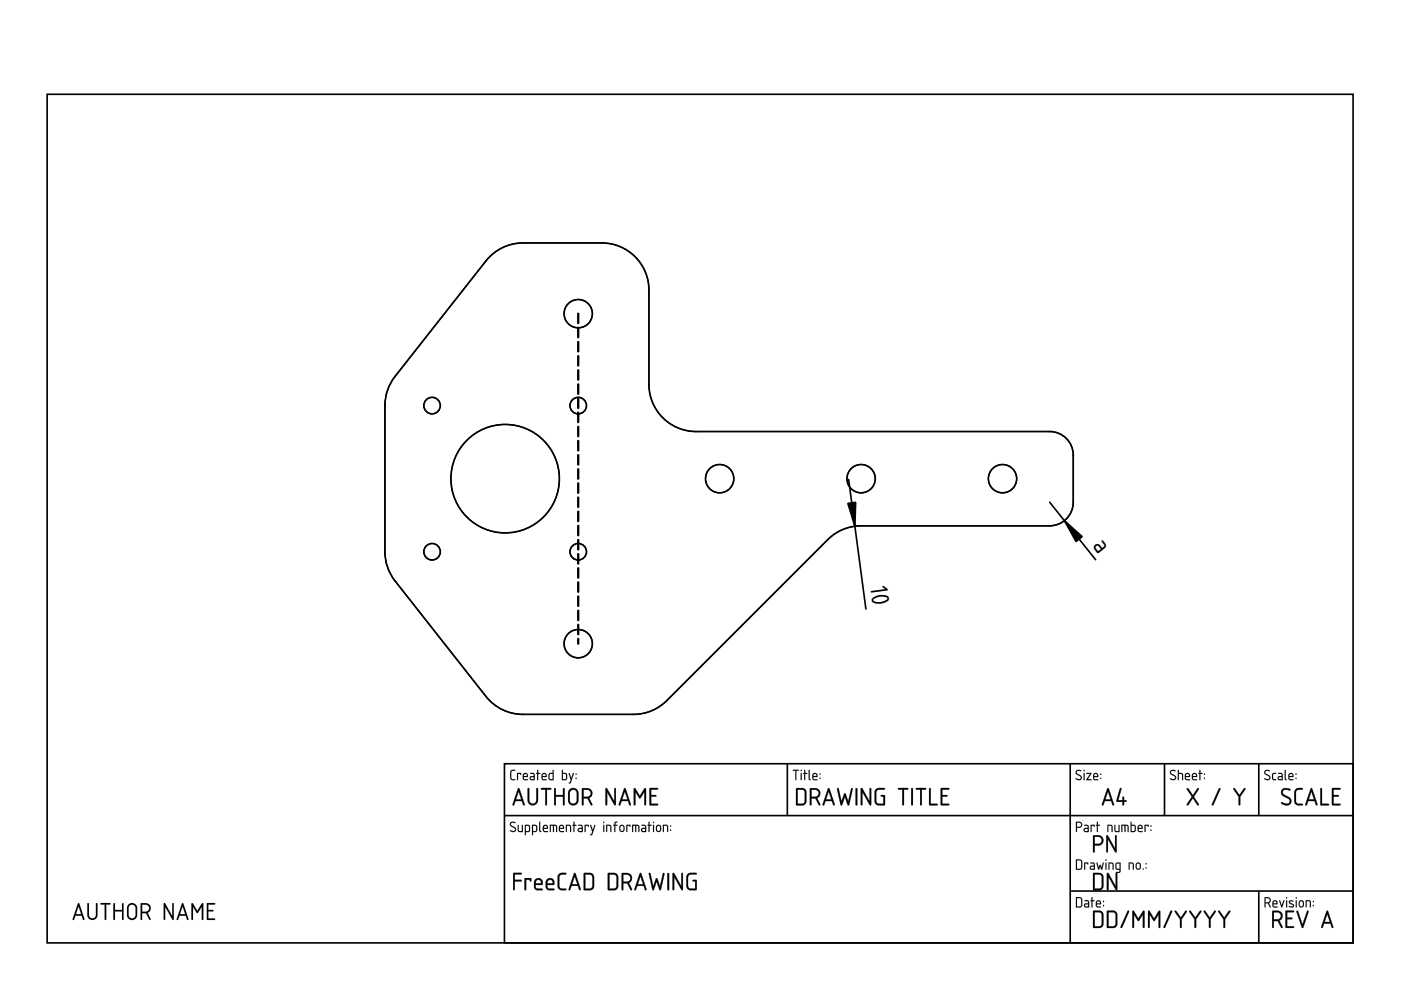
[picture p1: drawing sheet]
<svg xmlns="http://www.w3.org/2000/svg" width="297mm" height="210mm" viewBox="0 0 297 210" stroke-linecap="round" stroke-linejoin="round" font-family="sans-serif">
<defs><g id="words">
<g font-size="5">
<text x="231.5" y="115.7" transform="rotate(51 231.5 115.7)">a</text>
<text x="184.5" y="124.5" transform="rotate(82 184.5 124.5)">10</text>
</g>
</g></defs>
<path d="M10 20h276.9v179.9h-276.9zM107 161.9h179.9v38h-179.9zM107 172.9h179.9M166.9 161.9v11M226.9 161.9v38M246.9 161.9v11M266.9 161.9v11M226.9 188.9h60M266.9 188.9v11" fill="none" stroke="#000" stroke-width=".35"/>
<g fill="#000">
<path d="M108.2 174.4a.7 .7 0 0 1 1.1 .1h-.1a.48 .48 0 0 0-.5-.1 .48 .48 0 0 0-.3 .5l1 .8-.1 .6a.76 .76 0 0 1-1.2-.3l.9 .2 .2-.3-1.1-.9zM108.3 174.4l-.2 .6 .9 .5a.37 .37 0 0 1 .2 .6 .37 .37 0 0 1-.5 .1l-.5-.2v.2a.67 .67 0 0 0 .8 .2 .67 .67 0 0 0 .4-.7l-1.1-.9 .2-.4 .7 .1 .1-.1-.7-.2zM109.8 174.9l.2 .1v1.1l.6 .1v-1.2l.2-.1v1.5h-.6l-.3-.1zM109.8 174.9l.1 1.4 .9 .1v-1.5l-.1 .1v1.2h-.5l-.2-.1v-1.1zM111.5 175.1v1.1h.5l.1-1zM111.5 175.1l.7 .1-.1 1h-.6zM111.3 174.9h.8l.3 .4-.1 1-.8 .1-.1 .7-.1-.1zM111.3 174.9v2.1h.2v-.6h.5a.94 .94 0 0 0 .3-1.4zM113 175.1v1.1h.6v-1zM113 175.1l.7 .1-.1 1h-.6zM112.8 174.9h.9l.2 .4-.1 1-.8 .1-.1 .7-.1-.1zM112.8 174.9v2.1h.2v-.6h.5a.94 .94 0 0 0 .3-1.4zM114.3 174.2l.2 .1v1.7l.3 .3-.2 .1-.3-.3zM114.4 174.3l-.1 1.8 .1 .2 .2 .1-.1-2.1zM115.4 175.2l-.1 .3h.7l-.2-.4zM115.4 175.2a.36 .36 0 0 1 .4-.1 .36 .36 0 0 1 .2 .5h-.7zM115.3 175a.55 .55 0 0 1 .7 0 .55 .55 0 0 1 .1 .8l-.8-.1 .1 .4 .8 .2-.7 .1a.92 .92 0 0 1-.2-1.4zM115.3 175l-.2 .4 .1 .9 1 .1v-.2h-.8l-.1-.3v-.2h.9l-.1-.6-.5-.2zM116.6 174.9l1.4 .1 .1 .3v1.1l-.2-.1-.1-1.1-.3-.1v1.2l-.1 .1-.2-.1v-1.2h-.4v1.2l-.2 .1zM116.6 174.9v1.5l.2-.1v-1.2h.4l.2 1.3v-1.3h.5v1.2l.2 .1a1.36 1.36 0 0 0-.3-1.5zM118.8 175.2l-.1 .3h.7l-.2-.4zM118.8 175.2a.36 .36 0 0 1 .4-.1 .36 .36 0 0 1 .2 .5h-.7zM118.7 175a.56 .56 0 0 1 .7 0 .56 .56 0 0 1 .1 .8l-.8-.1 .1 .4 .8 .2-.7 .1a.92 .92 0 0 1-.2-1.4zM118.7 175l-.2 .4 .1 .9 1 .1v-.2h-.8l-.1-.3v-.2h.9l-.1-.6-.4-.2zM120 174.9h.7l.3 .1 .1 1.4-.2-.1-.1-1.1-.6-.1v1.2l-.2 .1zM120 174.9v1.5l.2-.1v-1.2l.7 .1 .1 1.2 .1-.7a.7 .7 0 0 0-.3-.8 .7 .7 0 0 0-.8 0zM121.6 174.2l.2 .1v.6l.5 .1-.5 .1v1.2l-.1 .1-.1-.1v-1.2l-.3-.1 .3-.1zM121.6 174.2v.7l-.2 .1 .2 .1 .1 1.3 .1-1.3 .4-.1-.4-.1v-.6zM122.7 175.8l.1 .4h.5v-.5zM122.7 175.8l.7-.1v.5h-.7zM122.6 174.9h.7l.3 .4-.1 1.1h-.6a.46 .46 0 0 1-.5-.4 .46 .46 0 0 1 .5-.5h.4v-.3l-.7-.1zM122.6 174.9v.1l.7 .2 .1 .4h-.5a.43 .43 0 0 0-.4 .4 .43 .43 0 0 0 .4 .4h.6l.1-1.1-.3-.4zM124 174.9l.8 .1-.1 .3-.1-.2h-.4v1.2l-.1 .1-.2-.1zM124 174.9l.1 1.5 .1-1.3h.4l.1 .2 .1-.3zM125.1 174.9l.3 .1 .3 1 .3-1 .1-.1 .1 .1-.8 2.1-.3-.1 .3-.1 .2-.6zM125.2 174.9l.4 1.4-.2 .6-.3 .1 .3 .1 .8-2.1h-.2l-.3 1-.4-1zM127.9 174.9l.2 .1v1.3l-.1 .1-.1-.1zM127.9 174.9l.1 1.5 .1-1.4zM127.9 174.4a.15 .15 0 0 1 .3 0 .15 .15 0 0 1-.3 0zM127.9 174.2v.3h.2v-.3zM128.5 174.9h.7l.3 .1 .1 1.4-.2-.1-.1-1.1-.6-.1v1.2l-.2 .1zM128.6 174.9v1.5l.1-.1v-1.2l.7 .1 .1 1.2 .1-.7a.7 .7 0 0 0-.2-.8 .7 .7 0 0 0-.8 0zM130.4 174.3l.5-.1v.2l-.4 .1v.4l.4 .1-.4 .1v1.2l-.2 .1-.1-1.3-.2-.1 .2-.1zM130.4 174.3l-.1 .6-.3 .1 .3 .1v1.3l.1-1.3 .5-.1-.5-.1 .1-.3 .4-.2v-.2zM131.6 175.2v.8l.5 .1 .1-.8-.2-.2zM131.6 175.1l.5 .1 .1 .6a.36 .36 0 0 1-.3 .4 .36 .36 0 0 1-.4-.3zM131.5 175a.55 .55 0 0 1 .6-.1 .55 .55 0 0 1 .3 .5l-.1 .8-.2 .2h-.5l-.3-.5v-.7zM131.5 175l-.1 .2-.1 .7a.53 .53 0 0 0 .6 .5 .53 .53 0 0 0 .5-.5l-.2-.9-.4-.1zM132.8 174.9l.9 .1-.1 .3-.1-.2h-.5v1.2l-.1 .1-.1-.1zM132.8 174.9l.1 1.5 .1-1.3h.5l.1 .2 .1-.3zM134 174.9l1.4 .1 .2 .3-.1 1.1-.2-.1v-1.1l-.4-.1v1.2l-.1 .1-.1-.1v-1.2h-.5v1.2l-.2 .1zM134.1 174.9l-.1 1.5 .2-.1v-1.2h.5l.1 1.3 .1-1.3h.4l.1 1.2 .1 .1a1.36 1.36 0 0 0-.2-1.5zM136.2 175.8l.1 .4h.5v-.5zM136.2 175.8l.6-.1v.5h-.6zM136 174.9h.8l.2 .4v1.1h-.7a.46 .46 0 0 1-.4-.4 .46 .46 0 0 1 .4-.5h.5v-.3l-.8-.1zM136 174.9v.1l.8 .2v.4h-.5a.43 .43 0 0 0-.4 .4 .43 .43 0 0 0 .4 .4h.7v-1.1l-.3-.4zM137.5 174.2l.2 .1v.6l.5 .1-.5 .1v1.2l-.1 .1-.1-.1v-1.2l-.2-.1 .2-.1zM137.5 174.2v.7l-.2 .1 .2 .1 .1 1.3 .1-1.3 .4-.1-.4-.1v-.6zM138.5 174.9l.2 .1v1.3l-.1 .1-.2-.1zM138.5 174.9l.1 1.5 .1-1.4zM138.4 174.4a.15 .15 0 0 1 .3 0 .15 .15 0 0 1-.3 0zM138.5 174.2v.3h.1v-.3zM139.4 175.2l-.1 .8 .5 .1 .1-.8-.2-.2zM139.4 175.1l.5 .1 .1 .6a.36 .36 0 0 1-.4 .4 .36 .36 0 0 1-.3-.3zM139.3 175a.55 .55 0 0 1 .6-.1 .55 .55 0 0 1 .3 .5l-.1 .8-.3 .2h-.4l-.3-.5v-.7zM139.3 175l-.2 .2v.7a.53 .53 0 0 0 .5 .5 .53 .53 0 0 0 .6-.5l-.2-.9-.4-.1zM140.6 174.9h.6l.4 .1v1.4l-.2-.1v-1.1l-.6-.1v1.2l-.2 .1zM140.6 174.9v1.5l.1-.1v-1.2l.7 .1 .2 1.2v-.7a.7 .7 0 0 0-.2-.8 .7 .7 0 0 0-.8 0zM142.1 175.9h.2v.3l-.2-.1zM142.1 175.9v.2h.1v-.2zM142.1 175h.2v.3h-.2zM142.1 175v.2h.2v-.2z"/>
<path d="M108.3 174.4a.64 .64 0 0 1 1 .1h-.1a.49 .49 0 0 0-.6-.1 .49 .49 0 0 0-.2 .5l.7 .5a.6 .6 0 0 1 .2 .8 .6 .6 0 0 1-.9 .1l-.3-.1 .1-.2a.51 .51 0 0 0 .6 .2 .51 .51 0 0 0 .4-.5l-1-.6-.1-.3zM109.8 174.9l.2 .1v1.1l.2 .1h.5v-1.2l.1-.1v1.5l-.9-.1zM111.5 175.1v1.1h.5l.2-1zM111.3 174.9a.77 .77 0 0 1 .9 .1 .77 .77 0 0 1 .2 .9l-.3 .5h-.6v.7h-.2zM113 175.1v1.1h.6l.1-1zM112.8 174.9a.77 .77 0 0 1 1 .1 .77 .77 0 0 1 .1 .9l-.2 .5h-.7v.7h-.2zM114.3 174.2l.2 .1v1.7l.3 .3-.2 .1-.3-.3zM115.4 175.2l-.1 .3h.7l-.2-.4zM115.3 175a.55 .55 0 0 1 .7 0 .55 .55 0 0 1 .1 .7h-.8l.1 .5 .8 .1-.7 .1a.91 .91 0 0 1-.2-1.4zM116.6 174.9h1.2a1.25 1.25 0 0 1 .2 1.5l-.1-1.2-.2-.1h-.2l-.1 1.3-.2-.1v-1.2h-.4v1.2l-.2 .1zM118.8 175.2l-.1 .3h.7l-.2-.4zM118.7 175a.55 .55 0 0 1 .7 0 .55 .55 0 0 1 .1 .7h-.8l.1 .5 .8 .1-.7 .1a.91 .91 0 0 1-.2-1.4zM120 174.9a.71 .71 0 0 1 .8 0 .71 .71 0 0 1 .3 .8l-.1 .7-.1-1.2-.7-.1v1.2l-.2 .1zM121.6 174.2l.2 .1v.6l.4 .1-.4 .1-.1 1.3-.1-1.3-.2-.1 .2-.1zM122.7 175.8l.1 .4h.5v-.5zM122.6 174.9h.7l.3 .4-.1 1.1h-.6a.44 .44 0 0 1-.4-.4 .44 .44 0 0 1 .4-.5h.4v-.3l-.7-.1zM124 174.9l.8 .1-.1 .3-.1-.2h-.4l-.1 1.3zM125.2 174.9l.1 .1 .4 1 .3-1h.2l-.8 2.1-.3-.1 .3-.1 .2-.6zM127.9 174.9l.2 .1-.1 1.4zM127.9 174.4a.15 .15 0 0 1 .3 0 .15 .15 0 0 1-.3 0zM128.5 174.9a.71 .71 0 0 1 .9 0 .71 .71 0 0 1 .2 .8l-.1 .7-.1-1.2-.7-.1v1.2l-.2 .1zM130.4 174.3l.5-.1v.2l-.4 .2v.3l.4 .1-.4 .1-.2 1.3-.1-1.3-.2-.1 .2-.1zM131.6 175.2l-.1 .7a.34 .34 0 0 0 .4 .3 .34 .34 0 0 0 .3-.4l-.1-.6zM131.5 175l.6-.1a.93 .93 0 0 1 0 1.5h-.4a.96 .96 0 0 1-.2-1.4zM132.8 174.9l.9 .1-.1 .3-.1-.2h-.5l-.1 1.3zM134.1 174.9h1.2a1.25 1.25 0 0 1 .2 1.5l-.2-1.2-.2-.1h-.2l-.1 1.3-.1-.1v-1.2h-.5v1.2l-.2 .1zM136.2 175.8l.1 .4h.5v-.5zM136 174.9h.7l.3 .4v1.1h-.7a.44 .44 0 0 1-.4-.4 .44 .44 0 0 1 .4-.5h.5v-.3l-.8-.1zM137.5 174.2l.2 .1v.6l.5 .1-.5 .1-.1 1.3-.1-1.3-.2-.1 .2-.1zM138.5 174.9l.2 .1-.1 1.4zM138.4 174.4a.15 .15 0 0 1 .3 0 .15 .15 0 0 1-.3 0zM139.4 175.2l-.1 .7a.34 .34 0 0 0 .3 .3 .34 .34 0 0 0 .4-.4l-.1-.6zM139.3 175l.6-.1a.93 .93 0 0 1-.1 1.5h-.4a.96 .96 0 0 1-.1-1.4zM140.6 174.9a.71 .71 0 0 1 .8 0 .71 .71 0 0 1 .3 .8l-.1 .7-.2-1.2-.6-.1v1.2l-.2 .1zM142.1 175.9h.2v.2h-.2zM142.1 175h.2v.3h-.2z"/>
<path d="M108.3 163.4l.9-.2v.2l-.6 .1-.2 .1v1.3l.2 .3h.6l.1 .2h-.8l-.3-.3v-1.4zM109.6 163.9l.9 .1-.1 .3-.1-.2h-.5l-.1 1.3zM111.1 164.2v.3h.6l-.2-.4zM111 164a.55 .55 0 0 1 .8 0 .55 .55 0 0 1 0 .8h-.7l.1 .4 .7 .1-.6 .1a.91 .91 0 0 1-.3-1.4zM112.6 164.8v.4h.6v-.4zM112.4 163.9h.7l.3 .4-.1 1.1h-.6a.44 .44 0 0 1-.4-.4 .44 .44 0 0 1 .4-.5h.5l-.1-.3-.7-.1zM113.9 163.2l.2 .1v.6l.4 .1-.4 .1-.1 1.3-.1-1.3-.2-.1 .2-.1zM115.1 164.2l-.1 .3h.7l-.2-.4zM115 164a.55 .55 0 0 1 .7 0 .55 .55 0 0 1 .1 .8h-.8l.1 .4 .8 .1-.7 .1a.91 .91 0 0 1-.2-1.4zM116.6 164.1l-.1 .1a.63 .63 0 0 0 0 .7 .63 .63 0 0 0 .7 .3v-1.1zM116.4 164l.8-.1v-.6l.2-.1v2.2h-.8l-.3-.2zM119.3 164.1v1.1h.5a.78 .78 0 0 0 .2-1zM119.2 163.2l.1 .1v.6h.7l.2 .3v.8l-.2 .4-.9-.1zM120.6 163.9l.2 .1 .3 1 .4-1h.2l-.8 2.1-.3-.1 .2-.1 .2-.6zM122.1 164.9h.1v.2h-.1zM122.1 164h.1v.3h-.1z"/>
<path d="M108.3 163.3l1-.1v.2l-.7 .1-.2 .1v1.3l.1 .2 .8 .1v.2h-.8l-.3-.3v-1.4zM108.4 163.4l-.2 .3v1.4l.3 .3h.7v-.2h-.6l-.2-.3v-1.3l.2-.2h.6v-.2zM109.6 163.9l.9 .1-.1 .3-.1-.2h-.5v1.2l-.1 .1-.1-.1zM109.7 163.9v1.5l.1-1.3h.5l.1 .2 .1-.3zM111.1 164.2v.3h.6l-.2-.4zM111.1 164.2a.36 .36 0 0 1 .5-.1 .36 .36 0 0 1 .1 .5h-.7zM111 164a.55 .55 0 0 1 .8 0 .55 .55 0 0 1 0 .8h-.7v.3l.9 .2-.7 .1a.92 .92 0 0 1-.3-1.4zM111 164l-.2 .4 .2 .9 .9 .1v-.1l-.8-.1-.1-.3v-.2h.9l-.1-.6-.4-.2zM112.6 164.8v.4h.6v-.4zM112.5 164.8l.7-.1v.5h-.6zM112.4 163.9h.7l.3 .4v1.1h-.7a.46 .46 0 0 1-.4-.4 .46 .46 0 0 1 .4-.5h.5l-.1-.3-.7-.1zM112.4 163.9v.2l.8 .1v.4h-.5a.43 .43 0 0 0-.4 .4 .43 .43 0 0 0 .4 .4h.6l.1-1.1-.3-.4zM113.9 163.2l.2 .1v.6l.5 .1-.5 .1v1.2l-.1 .1-.1-.1v-1.2l-.3-.1 .3-.1zM113.9 163.3v.6l-.2 .1 .2 .1 .1 1.3 .1-1.3 .4-.1-.4-.1v-.6zM115.1 164.2l-.1 .3h.7l-.2-.4zM115.1 164.2a.36 .36 0 0 1 .4-.1 .36 .36 0 0 1 .2 .5h-.7zM115 164a.55 .55 0 0 1 .8 0 .55 .55 0 0 1 0 .8h-.8l.1 .3 .8 .2-.7 .1a.92 .92 0 0 1-.2-1.4zM115 164l-.2 .4 .1 .9 1 .1v-.1l-.8-.1-.1-.3v-.2h.9l-.1-.6-.4-.2zM116.6 164.1l-.1 1 .7 .1v-1.1zM116.6 164.1h.6v1.1h-.3a.65 .65 0 0 1-.3-1.1zM116.4 164l.8-.1v-.6l.2-.1v2.2h-.8l-.3-.2zM116.4 164l-.1 1.2 .3 .2h.7l.1-2.1h-.2v.6zM119.3 164.1v1.1h.5a.76 .76 0 0 0 0-1.1zM119.3 164.1h.5a.73 .73 0 0 1 .2 1l-.7 .1zM119.1 163.2l.3 .1-.1 .6h.7l.2 .3v1l-.2 .2-.9-.1zM119.2 163.2l-.1 2.1 .9 .1 .2-.4v-.8l-.2-.3h-.7v-.6zM120.6 163.9l.2 .1 .3 1 .3-1 .2-.1 .1 .1-.8 2.1-.3-.1 .2-.1 .2-.6zM120.6 163.9l.4 1.4-.2 .6-.2 .1 .3 .1 .8-2.1h-.2l-.4 1-.3-1zM122 164.9h.2v.3h-.2zM122.1 164.9v.2h.1v-.2zM122 164h.2v.3h-.2zM122.1 164v.2l.1 .1v-.3z"/>
<path d="M109.9 167.1l.3 .1 1.1 3.3-.2 .3-.2-.2-.3-.8h-1.3l-.3 1-.3-.1-.1-.1zM109.9 167.1l-1.2 3.5 .2 .2 .1-.2 .3-.8h1.4l.4 1 .1-.3-1.1-3.3zM109.9 167.8l-.5 1.7h1.1zM110 167.7l.6 1.8h-1.2zM111.9 167.1h.3v.2v2.3l.3 .6a.75 .75 0 0 0 1.2-.4v-2.5l.2-.3 .2 .3v2.3l-.3 .8a1.1 1.1 0 0 1-1.3 .3 1.1 1.1 0 0 1-.7-1zM111.9 167.1v2.6l.3 .8a1.11 1.11 0 0 0 1.2 .1 1.11 1.11 0 0 0 .6-1v-2.3l-.1-.2-.2 .2v2.5l-.2 .4a.75 .75 0 0 1-.8 .2 .75 .75 0 0 1-.5-.8v-2.3zM114.7 167.1l2-.1 .2 .2-.2 .3-.7-.1v3.2l-.2 .2-.2-.2v-3.2h-.9zM114.8 167.1v.3h.8v3.2l.2 .1 .1-.1v-3.2h.8l.2-.2-.2-.1zM117.5 167.1h.3l.1 .2-.1 1.3h1.6l-.1-1.3 .1-.2h.3v3.6h-.3l-.1-.1 .1-1.7h-1.6l.1 1.7-.1 .1h-.3zM117.6 167.2v3.5l.2-.1v-1.7h1.6v1.7l.3 .1v-3.5l-.3 .1v1.3h-1.6v-1.3v-.1zM121.1 167.6l-.3 .6v1.5l.4 .6 .5 .1 .5-.4 .1-1.8a.73 .73 0 0 0-.5-.7 .73 .73 0 0 0-.7 .1zM121 167.6l.7-.2 .5 .4 .1 1.9a.77 .77 0 0 1-.7 .7 .77 .77 0 0 1-.8-.7v-1.5zM120.7 167.4l.8-.4 .8 .4 .3 .5 .1 1.8a1.13 1.13 0 0 1-1.1 1.1 1.13 1.13 0 0 1-1.2-1.1l.1-1.9zM120.8 167.4l-.3 .7v1.6l.3 .8a1.18 1.18 0 0 0 1.5 0l.3-.5v-1.8a1.1 1.1 0 0 0-.7-1 1.1 1.1 0 0 0-1.1 .2zM123.7 167.4v1.5h1l.3-.2a.74 .74 0 0 0 .2-.8 .74 .74 0 0 0-.7-.4zM123.7 167.4l1 .1 .3 .2a.8 .8 0 0 1 .1 1 .8 .8 0 0 1-1 .3h-.4zM123.4 167.1h.2a1.67 1.67 0 0 1 1.9 .6 1.12 1.12 0 0 1-.6 1.5l.7 1.2v.3l-.4-.1-.6-1.3h-.9l.1 1.3-.1 .1h-.3zM123.4 167.2v3.4l.2 .1 .1-.1v-1.3h.9l.7 1.3 .2 .1v-.2l-.6-1.3 .6-.5 .1-.6-.3-.6a1.71 1.71 0 0 0-1.9-.3zM128.4 167.1l.3 .1 1.5 2.7v-2.6l.1-.2h.2v3.6l-.3-.1-1.5-2.7v2.7v.1h-.3zM128.4 167.1v3.6l.3-.1v-2.8l1.5 2.8 .3 .1v-3.6l-.2 .2v2.7l-1.6-2.8zM132.4 167.1l.3 .1 1.1 3.3-.2 .3-.2-.2-.2-.8h-1.4l-.3 1-.3-.1v-.1zM132.4 167.1l-1.2 3.5 .2 .2 .1-.2 .3-.8h1.4l.4 1 .1-.3-1.1-3.3zM132.4 167.8l-.5 1.7h1.1zM132.5 167.7l.6 1.8h-1.2zM134.4 167.1l.3 .1 .9 1.6 1-1.6 .3-.1v3.6h-.3v-.2v-2.6l-.9 1.4-1-1.4 .1 2.6-.1 .2h-.3zM134.4 167.1v3.6h.3v-.2v-2.7l1 1.5 .9-1.5v2.7l.1 .2h.2v-3.6l-.3 .1-1 1.6-.9-1.6zM137.7 167.1h1.8v.3l-.2 .1-1.2-.1v1.2l.9-.1 .2 .2-.2 .2h-.9v1.5h1.3h.1v.3h-1.8zM137.8 167.1v3.6h1.7l-.1-.3h-1.4v-1.5h1l.1-.2-.1-.1h-1v-1.2h1.3l.2-.3z"/>
<path d="M109.9 167.1l.2 .1 1.1 3.3-.1 .3-.5-1h-1.3l-.3 .9-.3-.1zM110 167.8l-.6 1.7h1.1zM111.9 167.1h.3v.2v2.3a.75 .75 0 0 0 .8 .8 .75 .75 0 0 0 .7-.8v-2.3l.2-.2 .2 .2v2.3a1.11 1.11 0 0 1-1.1 1.2 1.11 1.11 0 0 1-1.1-1.1zM114.7 167.1h2l.2 .1-.2 .2h-.7v3.2l-.2 .2-.2-.2v-3.2h-.9zM117.5 167.1h.3v.2v1.3h1.6v-1.3v-.2h.3v3.6h-.3v-.1v-1.7h-1.6v1.7v.1h-.3zM121 167.6l-.2 .6v1.5a.75 .75 0 0 0 .8 .7 .75 .75 0 0 0 .7-.7v-1.5a.75 .75 0 0 0-.5-.7 .75 .75 0 0 0-.8 .1zM120.8 167.4a1.1 1.1 0 0 1 1.2-.2 1.1 1.1 0 0 1 .6 1v1.5a1.1 1.1 0 0 1-1 1.1 1.1 1.1 0 0 1-1.2-1.1l.1-1.8zM123.7 167.4v1.5a1.06 1.06 0 0 0 1.5-.7l-.1-.4-.4-.3zM123.4 167.1h.2a1.71 1.71 0 0 1 1.7 .4 1.12 1.12 0 0 1-.4 1.7l.6 1.3v.2l-.3-.1-.6-1.3h-.9v1.3v.1h-.3zM128.4 167.1l.3 .1 1.5 2.7v-2.6l.1-.2h.2v3.6l-.3-.1-1.5-2.7v2.7v.1h-.3zM132.4 167.1l.2 .1 1.1 3.3-.1 .3-.4-1h-1.4l-.3 .9-.3-.1zM132.5 167.8l-.6 1.7h1.1zM134.4 167.1l.3 .1 .9 1.6 1-1.6 .3-.1v3.6h-.2l-.1-.2v-2.6l-.9 1.4-1-1.4v2.6v.2h-.3zM137.8 167.1h1.7v.3h-.2h-1.2v1.2h.9l.2 .1-.2 .2h-.9v1.5h1.3h.1v.3h-1.8z"/>
<path d="M168.1 163.2h1.2l.1 .1-.6 .1 .1 1.9-.2 .1-.1-.1v-1.9h-.5zM168.1 163.2v.2h.5l.1 2 .1-2 .6-.1zM169.8 163.9l.2 .1v1.3l-.1 .1-.2-.1zM169.8 163.9l.1 1.5 .1-1.4zM169.7 163.4a.15 .15 0 0 1 .3 0 .15 .15 0 0 1-.3 0zM169.8 163.2v.3h.1v-.3zM170.5 163.2l.2 .1v.6l.5 .1-.5 .1v1.2l-.1 .1-.1-.1v-1.2l-.2-.1 .2-.1zM170.5 163.3v.6l-.2 .1 .2 .1 .1 1.3 .1-1.3 .4-.1-.4-.1v-.6zM171.5 163.2l.2 .1v1.7l.2 .3-.1 .1-.4-.3zM171.5 163.3v1.8v.2l.3 .1-.1-2.1zM172.5 164.2l-.1 .3h.7l-.2-.4zM172.5 164.2a.36 .36 0 0 1 .5-.1 .36 .36 0 0 1 .1 .5h-.7zM172.4 164a.55 .55 0 0 1 .8 0 .55 .55 0 0 1 0 .8h-.8l.1 .3 .8 .2-.6 .1a.92 .92 0 0 1-.3-1.4zM172.4 164l-.2 .4 .2 .9 .9 .1v-.1l-.8-.1-.1-.3v-.2h.9l-.1-.6-.4-.2zM173.8 164.9h.1v.3h-.1zM173.8 164.9v.2h.1v-.2zM173.8 164h.1l.1 .3h-.2zM173.8 164v.2l.1 .1v-.3z"/>
<path d="M168.1 163.2l1.3 .1-.6 .1-.1 2-.1-2h-.5zM169.8 163.9l.2 .1-.1 1.4zM169.8 163.4a.14 .14 0 0 1 .2 0 .14 .14 0 0 1-.2 0zM170.5 163.2l.2 .1v.6l.5 .1-.5 .1-.1 1.3-.1-1.3-.2-.1 .2-.1zM171.5 163.2l.2 .1v1.7l.2 .3-.1 .1-.3-.3zM172.5 164.2l-.1 .3h.7l-.2-.4zM172.4 164a.55 .55 0 0 1 .8 0 .55 .55 0 0 1 0 .8h-.8l.1 .4 .8 .1-.6 .1a.91 .91 0 0 1-.3-1.4zM173.8 164.9h.1v.2h-.1zM173.8 164h.1v.3h-.1z"/>
<path d="M169.1 167.4v3l1.2-.1 .3-.5v-2l-.4-.3zM168.8 167.1h1.5l.6 .6v2.4l-.6 .6h-1.5zM172.1 167.4v1.5a1.06 1.06 0 0 0 1.5-.7l-.1-.4-.5-.3zM171.8 167.1h.1a1.71 1.71 0 0 1 1.8 .4 1.12 1.12 0 0 1-.5 1.7l.7 1.3v.2l-.3-.1-.7-1.3h-.8v1.3l-.1 .1h-.3zM175.6 167.1l.3 .1 1.1 3.3-.2 .3-.4-1h-1.4l-.3 .9-.3-.1zM175.7 167.8l-.6 1.7h1.2zM177.5 167.1l.3 .1 .6 2.7 .5-1.5 .2-.2 .7 1.7 .6-2.7 .3-.1-.7 3.6-.3-.1-.6-1.7-.5 1.7-.3 .1zM181.4 167.1h.3l.1 .2v3.2l-.2 .3-.2-.3zM182.5 167.1l.4 .1 1.5 2.7v-2.6v-.2h.3v3.6l-.3-.1-1.5-2.7v2.7l-.1 .1h-.3zM185.7 167.3l.7-.2h1.2v.3h-.2l-1.3 .1-.3 .5v2l.3 .4h1.2v-1.5h-.4l-.2-.2 .2-.1h.7v2.1h-1.5l-.5-.4-.2-2.4zM190.4 167.1h2l.2 .1-.2 .2h-.7v3.2l-.2 .2-.2-.2v-3.2h-.9zM193.2 167.1h.3l.1 .2v3.2l-.2 .3-.2-.3zM194.2 167.1h2l.2 .1-.2 .2h-.8v3.2l-.1 .2-.2-.2v-3.2h-.9zM197 167.1h.3v.2v3.1h1.3l.2 .1v.2h-1.8zM199.5 167.1h1.7v.3h-.1h-1.3v1.2h.9l.2 .1-.2 .2h-.9v1.5h1.3h.1v.3h-1.7z"/>
<path d="M169.1 167.4v3l1.2-.1 .3-.5v-2l-.4-.3zM169.1 167.4h1.1l.4 .3v2.4a1.67 1.67 0 0 1-1.5 .3zM168.8 167.1h1.5l.4 .2 .3 .4v2.4l-.7 .7-1.5-.1zM168.8 167.2v3.5h1.5l.6-.6v-2.4l-.6-.6zM172.1 167.4v1.5h.9l.4-.2a.74 .74 0 0 0 .1-.8 .74 .74 0 0 0-.6-.4zM172 167.4l1 .1 .4 .2a.8 .8 0 0 1 0 1 .8 .8 0 0 1-1 .3h-.4zM171.7 167.1h.2a1.67 1.67 0 0 1 1.9 .6 1.12 1.12 0 0 1-.6 1.5l.7 1.2v.3l-.4-.1-.6-1.3h-.8v1.3l-.1 .1h-.3zM171.8 167.2l-.1 3.4 .2 .1 .1-.1v-1.3h.9l.7 1.3 .3 .1v-.2l-.7-1.3 .6-.5 .1-.6-.2-.6a1.71 1.71 0 0 0-1.9-.3zM175.6 167.1l.3 .1 1.1 3.3-.2 .3-.2-.2-.2-.8h-1.4l-.3 1-.3-.1v-.1zM175.6 167.1l-1.2 3.5 .2 .2 .2-.2 .2-.8h1.4l.4 1 .1-.3-1.1-3.3zM175.7 167.8l-.6 1.7h1.2zM175.7 167.7l.6 1.8h-1.2zM177.5 167.1l.4 .1 .5 2.7 .5-1.6 .2-.1 .2 .2 .5 1.5 .6-2.7 .4-.1-.8 3.6-.3-.1-.6-1.7-.5 1.7-.3 .2zM177.5 167.1l.7 3.5 .2 .1 .2-.1 .5-1.7 .6 1.7 .3 .1 .7-3.6-.3 .1-.6 2.8-.7-1.8-.2 .2-.5 1.6-.6-2.8zM181.4 167.1h.3l.1 .2v3.2l-.2 .3-.2-.3zM181.5 167.2l-.1 3.3 .2 .2 .1-.2v-3.2v-.1zM182.5 167.1l.4 .1 1.5 2.7-.1-2.6 .1-.2h.3v3.6l-.4-.1-1.4-2.7v2.7l-.1 .1h-.3zM182.6 167.1v3.6l.2-.1v-2.8l1.6 2.8 .2 .1v-3.6l-.2 .2v2.7l-1.5-2.8zM185.7 167.3a1.87 1.87 0 0 1 1.7-.3l.2 .1v.3l-1.4 .1-.3 .2-.1 2.1 .3 .5 1.2 .1v-1.5h-.4l-.2-.2 .2-.2 .7 .1 .1 1.9-.3 .3h-1.3l-.6-.5-.1-2.4zM185.7 167.4l-.2 .5 .1 2.4 .5 .4h1.5v-2.1h-.7l-.1 .1 .5 .2v1.5h-1.2l-.3-.4v-2l.3-.5 1.3-.1h.2v-.3h-1.2zM190.4 167.1l2-.1 .2 .2-.2 .3-.7-.1v3.2l-.2 .2-.2-.2v-3.2h-.9zM190.4 167.1v.3h.9v3.2l.2 .1 .1-.1v-3.2h.8l.2-.2-.2-.1zM193.2 167.1h.3l.1 .2v3.2l-.2 .3-.2-.3zM193.3 167.2l-.1 3.3 .2 .2 .1-.2v-3.2v-.1zM194.2 167.1l2-.1 .2 .2-.2 .3-.8-.1 .1 3.2-.2 .2-.2-.2v-3.2h-.9zM194.2 167.1v.3h.9v3.2l.2 .1 .1-.1v-3.2h.8l.1-.2-.1-.1zM197 167.1h.3l.1 .2-.1 3.1h1.3h.2v.3h-1.8zM197 167.1v3.6h1.8v-.2l-.2-.1h-1.3v-3.1zM199.5 167.1h1.7v.3l-.1 .1-1.3-.1v1.2l.9-.1 .2 .2-.2 .2h-.9v1.5h1.3h.1v.3h-1.7zM199.5 167.1v3.6h1.7l-.1-.3h-1.3v-1.5h.9l.2-.2-.2-.1h-.9v-1.2h1.3l.1-.3z"/>
<path d="M228.2 163.4a.7 .7 0 0 1 1 .1v.1a.48 .48 0 0 0-.6-.1 .48 .48 0 0 0-.3 .4l1 .8-.1 .6a.76 .76 0 0 1-1.1-.3l.8 .2 .2-.3-1-.9zM228.2 163.4l-.1 .6 .8 .6a.37 .37 0 0 1 .2 .5 .37 .37 0 0 1-.5 .1l-.4-.2-.1 .2a.67 .67 0 0 0 .8 .2 .67 .67 0 0 0 .4-.7l-1-.9 .1-.4 .8 .1v-.1l-.6-.2zM229.8 163.9l.2 .1v1.3l-.2 .1-.1-.1zM229.8 163.9v1.5l.1-1.4zM229.7 163.4a.15 .15 0 0 1 .3 0 .15 .15 0 0 1-.3 0zM229.8 163.2v.3h.1v-.3zM230.3 163.9h1.1l-.8 1.3h.7l.1 .2h-1.1l.8-1.3h-.7zM230.4 163.9v.2h.7l-.7 1.3h1l-.1-.2h-.7l.8-1.3zM232 164.2v.3h.6l-.1-.4zM232 164.2a.36 .36 0 0 1 .5-.1 .36 .36 0 0 1 .1 .5h-.6zM231.9 164a.55 .55 0 0 1 .8 0 .55 .55 0 0 1 .1 .8h-.8v.3l.9 .2-.7 .1a.92 .92 0 0 1-.3-1.4zM232 164l-.2 .4 .1 .9 .9 .1v-.1l-.7-.1-.1-.3v-.2h.8l-.1-.6-.4-.2zM233.3 164.9h.2v.3h-.2zM233.3 164.9v.2h.2v-.2zM233.3 164h.2v.3h-.2zM233.3 164v.2l.2 .1v-.3z"/>
<path d="M228.2 163.4a.64 .64 0 0 1 1 .1 .49 .49 0 0 0-.6-.1 .49 .49 0 0 0-.3 .6l.7 .4a.6 .6 0 0 1 .3 .8 .6 .6 0 0 1-1 .1l-.2-.1 .1-.2a.51 .51 0 0 0 .6 .2 .51 .51 0 0 0 .3-.5l-.9-.6-.2-.3zM229.8 163.9l.2 .1-.2 1.4zM229.7 163.4a.15 .15 0 0 1 .3 0 .15 .15 0 0 1-.3 0zM230.3 163.9h1.1l-.8 1.3h.7l.1 .2h-1l.7-1.3h-.7zM232 164.2v.3h.6l-.1-.4zM231.9 164a.55 .55 0 0 1 .8 0 .55 .55 0 0 1 .1 .8h-.8l.1 .4 .8 .1-.7 .1a.91 .91 0 0 1-.3-1.4zM233.3 164.9h.2v.2h-.2zM233.3 164h.2v.3h-.2z"/>
<path d="M228.3 174.4v.9h.5a.45 .45 0 0 0 .4-.5 .45 .45 0 0 0-.4-.4zM228.2 174.2h.6a.66 .66 0 0 1 .6 .7 .66 .66 0 0 1-.6 .6h-.5v.8l-.2 .1zM230 175.8l.1 .4h.5v-.5zM229.9 174.9h.7l.2 .4v1.1h-.6a.44 .44 0 0 1-.5-.4 .44 .44 0 0 1 .5-.5h.4v-.3l-.7-.1zM231.3 174.9l.8 .1-.1 .3-.1-.2h-.5l-.1 1.3zM232.6 174.2l.2 .1v.6l.4 .1-.4 .1-.1 1.3-.1-1.3-.3-.1 .3-.1zM234.8 174.9a.71 .71 0 0 1 .9 0 .71 .71 0 0 1 .2 .8l-.1 .7-.1-1.2-.7-.1v1.2l-.2 .1zM236.3 174.9l.2 .1v1.1l.2 .1h.5v-1.2l.1-.1v1.5l-.9-.1zM237.8 174.9h1.2a1.25 1.25 0 0 1 .2 1.5l-.1-1.2-.3-.1h-.2l-.1 1.3-.1-.1v-1.2h-.4v1.2l-.2 .1zM239.9 175.1v1.1h.4a.78 .78 0 0 0 .2-1zM239.7 174.2l.2 .1v.6h.7l.2 .3v.8l-.3 .4-.8-.1zM241.5 175.2l-.1 .3h.7l-.2-.4zM241.4 175a.55 .55 0 0 1 .7 0 .55 .55 0 0 1 .1 .7h-.8l.1 .5 .8 .1-.7 .1a.91 .91 0 0 1-.2-1.4zM242.7 174.9l.9 .1-.1 .3-.2-.2h-.4l-.1 1.3zM243.9 175.9h.2v.2h-.2zM243.9 175h.2v.3h-.2z"/>
<path d="M228.3 174.4v.9h.5a.43 .43 0 0 0 .4-.5 .43 .43 0 0 0-.4-.4zM228.3 174.4h.5a.46 .46 0 0 1 .4 .4 .46 .46 0 0 1-.4 .5h-.5zM228.1 174.2h.9l.3 .2a.67 .67 0 0 1 .1 .7 .67 .67 0 0 1-.6 .5l-.5-.1 .1 .8-.3 .1zM228.2 174.3v2.1l.1-.9a.87 .87 0 0 0 1-.3v.1a.66 .66 0 0 0-.5-1.1zM230 175.8l.1 .4h.5v-.5zM230 175.8l.6-.1v.5h-.6zM229.9 174.9h.7l.3 .4-.1 1.1h-.6a.46 .46 0 0 1-.5-.4 .46 .46 0 0 1 .5-.5h.4v-.3l-.7-.1zM229.9 174.9v.1l.7 .2v.4h-.4a.43 .43 0 0 0-.4 .4 .43 .43 0 0 0 .4 .4h.6v-1.1l-.2-.4zM231.2 174.9l.9 .1-.1 .3-.1-.2h-.5l.1 1.2-.2 .1-.1-.1zM231.3 174.9v1.5l.1-1.3h.5l.1 .2 .1-.3zM232.6 174.2l.2 .1v.6l.4 .1-.4 .1v1.2l-.1 .1-.2-.1 .1-1.2-.3-.1 .3-.1zM232.6 174.2v.7l-.2 .1 .2 .1 .1 1.3 .1-1.3 .4-.1-.4-.1v-.6zM234.8 174.9h.7l.3 .1 .1 1.4-.2-.1-.1-1.1-.6-.1v1.2l-.2 .1zM234.8 174.9v1.5l.2-.1v-1.2l.7 .1 .1 1.2 .1-.7a.7 .7 0 0 0-.3-.8 .7 .7 0 0 0-.8 0zM236.3 174.9l.2 .1v1.1l.6 .1v-1.2l.3-.1v1.5h-.7l-.3-.1zM236.3 174.9l.1 1.4 .9 .1v-1.5l-.1 .1v1.2h-.5l-.2-.1v-1.1zM237.8 174.9l1.4 .1 .1 .3v1.1l-.2-.1-.1-1.1-.4-.1v1.2l-.1 .1-.1-.1v-1.2h-.4v1.2l-.2 .1zM237.8 174.9v1.5l.1-.1v-1.2h.5l.1 1.3 .1-1.3h.4l.1 1.2 .2 .1a1.36 1.36 0 0 0-.3-1.5zM239.9 175.1v1.1h.4a.76 .76 0 0 0 .1-1.1zM239.9 175.1h.5a.73 .73 0 0 1 .2 1l-.7 .1zM239.7 174.2l.2 .1v.6h.7l.2 .2v1.1l-.3 .2-.8-.1zM239.7 174.2v2.1l.8 .1 .3-.4v-.8l-.2-.3h-.7v-.6zM241.5 175.2l-.1 .3h.7l-.2-.4zM241.5 175.2a.36 .36 0 0 1 .4-.1 .36 .36 0 0 1 .2 .5h-.7zM241.4 175a.56 .56 0 0 1 .7 0 .56 .56 0 0 1 .1 .8l-.8-.1 .1 .4 .8 .2-.7 .1a.92 .92 0 0 1-.2-1.4zM241.4 175l-.2 .4 .1 .9 .9 .1v-.2h-.7l-.1-.3v-.2h.8l-.1-.6-.4-.2zM242.7 174.9l.9 .1-.1 .3-.2-.2h-.4v1.2l-.1 .1-.1-.1zM242.7 174.9l.1 1.5 .1-1.3h.5l.1 .2v-.3zM243.9 175.9h.2v.3l-.2-.1zM244 175.9v.2h.1v-.2zM243.9 175h.2v.3h-.2zM244 175v.2h.1v-.2z"/>
<path d="M232.1 177.4v1.5h.8a.75 .75 0 0 0 .7-.8 .75 .75 0 0 0-.8-.7zM231.8 177.1h.1a1.69 1.69 0 0 1 1.8 .3 1.1 1.1 0 0 1 .2 1.2 1.1 1.1 0 0 1-1 .7h-.8v1.3v.1h-.3zM234.6 177.1l.3 .1 1.5 2.7v-2.6l.1-.2h.2v3.6l-.3-.1-1.5-2.7v2.6v.2h-.3z"/>
<path d="M232.1 177.4v1.5h.8a.72 .72 0 0 0 .7-.8 .72 .72 0 0 0-.8-.6zM232.1 177.4h.7a.77 .77 0 0 1 .8 .7 .77 .77 0 0 1-.7 .8h-.8zM231.8 177.1h.1a1.72 1.72 0 0 1 1.8 .3 1.11 1.11 0 0 1 .2 1.2 1.11 1.11 0 0 1-1 .7h-.8v1.3v.1h-.3zM231.8 177.1v3.4l.1 .2 .2-.1v-1.3a1.49 1.49 0 0 0 1.6-.5 1.1 1.1 0 0 0-.8-1.7zM234.6 177.1l.3 .1 1.5 2.7v-2.6v-.2h.3v3.6l-.3-.1-1.5-2.7v2.6v.2h-.3zM234.6 177.1v3.6l.3-.2v-2.7l1.5 2.8 .3 .1v-3.6l-.3 .2v2.7l-1.5-2.8z"/>
<path d="M234.8 167.1l.3 .1 1.1 3.3-.2 .3-.2-.2-.2-.8h-1.4l-.3 1-.3-.1v-.1zM234.8 167.1l-1.2 3.5 .2 .2 .2-.2 .2-.8h1.4l.4 1 .2-.3-1.1-3.3zM234.9 167.8l-.6 1.7h1.2zM234.9 167.7l.6 1.8h-1.2zM237.5 167.1h.2l.1 .2-.7 2.4h.9v-.6l.2-.2 .2 .2-.1 .6 .4-.1 .2 .3-.2 .1h-.4l.1 .6-.2 .2-.2-.2v-.6h-1.1l-.2-.1zM237.5 167.1l-.8 2.8 .2 .1h1.1v.6l.2 .1 .1-.1v-.6l.6-.1-.2-.2h-.4v-.7h-.3v.7h-.9l.6-2.4v-.2z"/>
<path d="M234.8 167.1l.3 .1 1.1 3.3-.2 .3-.4-1h-1.4l-.3 .9-.3-.1zM234.9 167.8l-.6 1.7h1.2zM237.5 167.1h.2l.1 .2-.7 2.4h.9v-.6l.2-.2 .1 .2v.6h.4l.2 .2-.6 .1v.6l-.1 .2-.2-.2v-.6h-1.1l-.2-.1z"/>
<path d="M248.2 163.4a.7 .7 0 0 1 1 .1l-.1 .1a.48 .48 0 0 0-.5-.1 .48 .48 0 0 0-.3 .4l1 .8-.1 .6a.76 .76 0 0 1-1.1-.3l.8 .2 .2-.3-1-.9zM248.2 163.4l-.1 .6 .8 .6a.37 .37 0 0 1 .2 .5 .37 .37 0 0 1-.5 .1l-.5-.2v.2a.67 .67 0 0 0 .8 .2 .67 .67 0 0 0 .4-.7l-1.1-.9 .2-.4 .7 .1 .1-.1-.6-.2zM249.7 163.2h.2v.7h.7l.2 .2v1.3l-.2-.1-.1-1.1-.5-.1v1.2l-.3 .1zM249.8 163.3v2.1l.1-.1v-1.2h.5l.2 .1v1.1l.2 .1v-1.3l-.2-.2h-.7v-.6zM251.5 164.2l-.1 .3h.7l-.2-.4zM251.5 164.2a.36 .36 0 0 1 .4-.1 .36 .36 0 0 1 .2 .5h-.7zM251.4 164a.56 .56 0 0 1 .8 0 .56 .56 0 0 1 0 .8h-.8l.1 .3 .8 .2-.6 .1a.92 .92 0 0 1-.3-1.4zM251.4 164l-.2 .4 .1 .9 1 .1v-.1l-.8-.1-.1-.3v-.2h.9l-.1-.6-.4-.2zM253 164.2l-.1 .3h.7l-.2-.4zM253 164.2a.36 .36 0 0 1 .4-.1 .36 .36 0 0 1 .2 .5h-.7zM252.9 164a.56 .56 0 0 1 .7 0 .56 .56 0 0 1 .1 .8h-.8l.1 .3 .8 .2-.7 .1a.92 .92 0 0 1-.2-1.4zM252.9 164l-.2 .4 .1 .9 1 .1v-.1l-.8-.1-.1-.3v-.2h.9l-.1-.6-.4-.2zM254.3 163.2l.2 .1v.6l.5 .1-.5 .1v1.2l-.1 .1-.1-.1v-1.2l-.2-.1 .2-.1zM254.3 163.3v.6l-.2 .1 .2 .1 .1 1.3 .1-1.3 .4-.1-.4-.1v-.6zM255.3 164.9h.2v.3h-.2zM255.3 164.9v.2h.1v-.2zM255.3 164h.2v.3h-.2zM255.3 164v.2l.1 .1v-.3z"/>
<path d="M248.2 163.4a.64 .64 0 0 1 1 .1h-.1a.49 .49 0 0 0-.5-.1 .49 .49 0 0 0-.3 .6l.7 .4a.6 .6 0 0 1 .2 .8 .6 .6 0 0 1-.9 .1l-.2-.1v-.2a.51 .51 0 0 0 .6 .2 .51 .51 0 0 0 .4-.5l-.9-.6-.2-.3zM249.8 163.2h.1v.7h.7l.2 .2v1.3l-.2-.1v-1.1l-.2-.1h-.5v1.2l-.1 .1zM251.5 164.2l-.1 .3h.7l-.2-.4zM251.4 164a.55 .55 0 0 1 .7 0 .55 .55 0 0 1 .1 .8h-.8l.1 .4 .8 .1-.6 .1a.91 .91 0 0 1-.3-1.4zM253 164.2l-.1 .3h.7l-.2-.4zM252.9 164a.55 .55 0 0 1 .7 0 .55 .55 0 0 1 .1 .8h-.8l.1 .4 .8 .1-.7 .1a.91 .91 0 0 1-.2-1.4zM254.3 163.2l.2 .1v.6l.5 .1-.5 .1-.1 1.3-.1-1.3-.2-.1 .2-.1zM255.3 164.9h.1v.2h-.1zM255.3 164h.1l.1 .3h-.2z"/>
<path d="M251.6 167.1l.4 .1 .9 1.4 .9-1.4 .4-.1v.3l-1.1 1.5 1.1 1.6v.2h-.4l-.9-1.5-.9 1.5h-.4v-.3l1.1-1.5-1.1-1.5zM251.7 167.1v.3l1 1.5-1 1.6v.2h.3l.9-1.5 1 1.5h.2l-1-1.8 1-1.5v-.3l-.2 .1-1 1.4-.9-1.4zM258.5 167.1h.2l.1 .3-1.5 3.2-.3 .1v-.3zM258.5 167.1l-1.5 3.6 .3-.1 1.4-3.2v-.3zM261.5 167.1l.4 .1 .9 1.4 .9-1.4 .2-.1 .2 .2-1.1 1.6v1.7l-.2 .2-.2-.2v-1.7l-1.1-1.5zM261.5 167.1v.3l1.1 1.5v1.7l.2 .1 .1-.1v-1.7l1.1-1.5v-.3l-.3 .1-.9 1.4-1-1.4z"/>
<path d="M251.7 167.1l.3 .1 .9 1.4 1-1.4 .3-.1-.1 .3-1 1.5 1.1 1.6-.1 .2h-.3l-.9-1.5-.9 1.5h-.3v-.2l1-1.6-1-1.5zM258.5 167.1h.2v.3l-1.4 3.2-.3 .1v-.2zM261.5 167.1l.3 .1 1 1.4 .9-1.4 .3-.1 .1 .2a3.3 3.3 0 0 0-1.2 3.4h-.3a3.4 3.4 0 0 0-1.1-3.4z"/>
<path d="M268.2 163.4a.7 .7 0 0 1 1 .1l-.1 .1a.48 .48 0 0 0-.5-.1 .48 .48 0 0 0-.3 .4l1 .8-.1 .6a.76 .76 0 0 1-1.2-.3l.9 .2 .2-.3-1-.9zM268.2 163.4l-.1 .6 .8 .6a.37 .37 0 0 1 .2 .5 .37 .37 0 0 1-.5 .1l-.5-.2v.2a.67 .67 0 0 0 .8 .2 .67 .67 0 0 0 .4-.7l-1.1-.9 .2-.4 .7 .1 .1-.1-.6-.2zM269.8 164l.8-.1v.2l-.6 .1a.64 .64 0 0 0-.1 .7 .64 .64 0 0 0 .7 .3v.2h-.5l-.4-.2zM269.8 164a.83 .83 0 0 0-.1 .9 .83 .83 0 0 0 .8 .5v-.2h-.5a.76 .76 0 0 1 .2-1.1l.3-.1v-.1zM271.2 164.8v.4h.5v-.4zM271.1 164.8l.7-.1v.5h-.7zM271 163.9h.7l.3 .4-.1 1.1h-.6a.46 .46 0 0 1-.5-.4 .46 .46 0 0 1 .5-.5h.4v-.3l-.7-.1zM271 163.9v.2l.7 .1 .1 .4h-.5a.43 .43 0 0 0-.4 .4 .43 .43 0 0 0 .4 .4h.6l.1-1.1-.3-.4zM272.4 163.2l.2 .1v1.7l.2 .3-.1 .1-.3-.3zM272.4 163.3v1.8l.1 .2 .2 .1-.1-2.1zM273.4 164.2v.3h.6l-.1-.4zM273.4 164.2a.36 .36 0 0 1 .5-.1 .36 .36 0 0 1 .1 .5h-.6zM273.3 164a.56 .56 0 0 1 .8 0 .56 .56 0 0 1 .1 .8h-.8v.3l.9 .2-.7 .1a.92 .92 0 0 1-.3-1.4zM273.4 164l-.2 .4 .1 .9 .9 .1v-.1l-.7-.1-.1-.3v-.2h.8l-.1-.6-.4-.2zM274.7 164.9h.2v.3h-.2zM274.7 164.9v.2h.2l-.1-.2zM274.7 164h.2v.3h-.2zM274.7 164v.2l.2 .1v-.3z"/>
<path d="M268.2 163.4a.64 .64 0 0 1 1 .1h-.1a.49 .49 0 0 0-.5-.1 .49 .49 0 0 0-.3 .6l.7 .4a.6 .6 0 0 1 .2 .8 .6 .6 0 0 1-.9 .1l-.2-.1v-.2a.51 .51 0 0 0 .6 .2 .51 .51 0 0 0 .4-.5l-.9-.6-.2-.3zM269.8 164l.7-.1v.2a.44 .44 0 0 0-.5 0 .44 .44 0 0 0-.1 .5v.5l.7 .2a.55 .55 0 0 1-.7 .1 .55 .55 0 0 1-.2-.7zM271.1 164.8l.1 .4h.5v-.4zM271 163.9h.7l.3 .4-.1 1.1h-.6a.44 .44 0 0 1-.4-.4 .44 .44 0 0 1 .4-.5h.4v-.3l-.7-.1zM272.4 163.2l.2 .1v1.7l.2 .3-.1 .1-.3-.3zM273.4 164.2v.3h.6l-.1-.4zM273.3 164a.55 .55 0 0 1 .8 0 .55 .55 0 0 1 .1 .8h-.8l.1 .4 .8 .1-.7 .1a.91 .91 0 0 1-.3-1.4zM274.7 164.9h.2v.2h-.2zM274.7 164h.2v.3h-.2z"/>
<path d="M271.8 167.3a1.41 1.41 0 0 1 1.8 .1l-.2 .2a.91 .91 0 0 0-1.4 .4l.3 .5a1.92 1.92 0 0 1 1.5 1.1v.5l-.3 .5a1.47 1.47 0 0 1-1.9-.4l.2-.2 1.1 .4 .3-.1 .2-.3a.55 .55 0 0 0-.3-.7l-1.4-.8-.1-.5zM271.9 167.4a.91 .91 0 0 0 .2 1.4l1 .5a.64 .64 0 0 1 .2 1 .64 .64 0 0 1-.9 .1l-.6-.3-.2 .1 .2 .2a1.13 1.13 0 0 0 1.3 .3 1.13 1.13 0 0 0 .6-1.1l-.5-.6-.9-.4a.56 .56 0 0 1-.2-.9l.2-.3 1.1 .2 .2-.2-.2-.2-.9-.1zM274.7 167.3l.4-.2h1.1v.3l-1.1 .1-.3 .3v2l.1 .4 1.3 .2v.3h-1.2l-.5-.4-.1-2.3zM274.7 167.3l-.3 .7 .1 2.3 .5 .4h1.1l.1-.2-.9-.1-.5-.3-.1-2.1 .3-.5 1.1-.1 .1-.1a1.48 1.48 0 0 0-1.5 0zM277.9 167.1l.3 .1 1.1 3.3-.1 .3-.3-.2-.2-.8h-1.3l-.4 1-.2-.1-.1-.1zM278 167.1l-1.2 3.5 .1 .2 .2-.2 .2-.8h1.4l.5 1 .1-.3-1.1-3.3zM278 167.8l-.5 1.7h1.1zM278 167.7l.6 1.8h-1.2zM280 167.1h.3v.2v3.1h1.3h.1v.3h-1.7zM280 167.1v3.6h1.7v-.2l-.1-.1h-1.3v-3.1zM282.4 167.1h1.8v.3l-.2 .1-1.3-.1v1.2l1-.1 .2 .2-.2 .2h-1v1.5h1.3h.2v.3h-1.8zM282.5 167.1v3.6h1.7l-.2-.3h-1.3v-1.5h1l.1-.2-.1-.1h-1v-1.2h1.3l.2-.3z"/>
<path d="M271.9 167.4a1.41 1.41 0 0 1 1.7 0l-.2 .2a.92 .92 0 0 0-1.4 .4l.3 .5a1.9 1.9 0 0 1 1.5 1.1 1.07 1.07 0 0 1-.6 1.1 1.07 1.07 0 0 1-1.2-.1l-.4-.3 .2-.2a1.19 1.19 0 0 0 1.6 0 .58 .58 0 0 0-.3-.8l-1.4-.8-.1-.5zM274.7 167.3a1.46 1.46 0 0 1 1.5 0l-.1 .1-1 .1-.3 .5v2.1l.5 .3 .9 .1-.1 .3-1.1-.1-.5-.4-.1-2.3zM277.9 167.1l.3 .1 1.1 3.3-.1 .3-.5-1h-1.3l-.4 .9-.3-.1zM278 167.8l-.5 1.7h1.1zM280 167.1h.2l.1 .2v3.1h1.3l.1 .1v.2h-1.7zM282.4 167.1h1.8v.3h-.2h-1.3v1.2h1l.2 .1-.2 .2h-1v1.5h1.3h.2v.3h-1.8z"/>
<path d="M16.6 191.5l.2 .1 1.1 3.2-.2 .3-.4-.9h-1.3l-.3 .9-.3-.2zM16.6 191.5l-1.2 3.4 .3 .1 .3-.8h1.3l.4 .9 .2-.3-1.1-3.2zM16.6 192.2l-.5 1.6h1.1zM16.7 192.2l.5 1.6h-1.1zM18.6 191.5h.2l.1 .1v2.4l.2 .5a.73 .73 0 0 0 .8 .1 .73 .73 0 0 0 .4-.7v-2.3l.2-.2 .2 .3v2.2l-.3 .8a1.08 1.08 0 0 1-1.5 .1l-.4-.8zM18.6 191.5l-.1 2.5a1.08 1.08 0 0 0 1.1 1.1 1.08 1.08 0 0 0 1.1-1.2v-2.2l-.2-.2-.2 .1v2.3l-.2 .6a.73 .73 0 0 1-.8 .2 .73 .73 0 0 1-.4-.7v-2.4zM21.3 191.5l2-.1 .1 .2-.1 .2h-.8v3.1l-.1 .2-.2-.2v-3.1h-.9zM21.3 191.5v.2l.9 .1v3.1l.2 .2 .1-.2v-3.1h.8l.1-.2-.1-.1zM24.1 191.5h.2l.1 .2v1.2h1.5v-1.2v-.2h.3v3.5h-.3v-.1v-1.6h-1.5v1.6l-.1 .1h-.2zM24.1 191.5v3.5l.3-.1v-1.6h1.5v1.6l.3 .1v-3.5l-.3 .2v1.2h-1.5v-1.2l-.1-.2zM27.5 192l-.2 .5v1.6l.2 .4a.73 .73 0 0 0 .8 .2 .73 .73 0 0 0 .4-.7l-.1-1.9-.4-.3zM27.5 192a.74 .74 0 0 1 .8-.1 .74 .74 0 0 1 .4 .6v1.5l-.2 .6a.73 .73 0 0 1-1.2-.5v-1.6zM27.2 191.8a1.08 1.08 0 0 1 1.2-.3 1.08 1.08 0 0 1 .7 1v1.8l-.3 .5a1.08 1.08 0 0 1-1.2 .2 1.08 1.08 0 0 1-.7-.9l.1-1.9zM27.2 191.8l-.2 .4-.1 1.9 .3 .7a1.09 1.09 0 0 0 1.8-.5l.1-1.8-.2-.5-.6-.5h-.6zM30.2 191.8v1.5a1.03 1.03 0 0 0 1.4-.8l-.1-.3-.4-.3zM30.1 191.8h1l.3 .2 .2 .5-.2 .5-.3 .3h-1zM29.8 191.5h.2a1.69 1.69 0 0 1 1.7 .4 1.09 1.09 0 0 1-.4 1.6l.6 1.3v.2l-.3-.1-.6-1.3h-.9l.1 1.3-.1 .1h-.3zM29.9 191.5l-.1 3.4 .2 .2 .1-.2v-1.3h.9l.6 1.3 .3 .1v-.2l-.6-1.3 .4-.2 .2-.4v-.6l-.2-.4a1.69 1.69 0 0 0-1.8-.4zM34.7 191.5l.3 .1 1.5 2.6v-2.6l.1-.1h.2v3.5l-.3-.1-1.5-2.6v2.6v.1h-.3zM34.7 191.5v3.5h.3v-.1v-2.6l1.5 2.6 .3 .1v-3.5l-.3 .1v2.6l-1.5-2.6zM38.6 191.5l.3 .1 1.1 3.2-.2 .3-.4-.9h-1.3l-.4 .9-.3-.2zM38.6 191.5l-1.1 3.4 .2 .1 .4-.8h1.3l.4 .9 .2-.3-1.1-3.2zM38.7 192.2l-.5 1.6h1.1zM38.7 192.2l.6 1.6h-1.1zM40.6 191.5h.3l.9 1.6 1-1.5 .3-.1v3.5h-.3v-.2v-2.5l-1 1.3-.9-1.3v2.6v.1h-.3zM40.6 191.5v3.5h.3v-.1v-2.6l.9 1.3 1-1.3v2.5v.2h.3v-3.5l-.3 .1-1 1.5-.9-1.6zM43.9 191.5h1.7v.3h-.2h-1.2v1.1h.9l.2 .2-.2 .2-.9-.1v1.5h1.3l.1 .1v.2h-1.7zM43.9 191.5v3.5h1.7l-.1-.3h-1.3v-1.5h.9l.2-.1-.2-.2h-.9v-1.1h1.2h.2v-.3z"/>
<path d="M16.6 191.5l.2 .1 1.1 3.2-.2 .3-.4-.9h-1.3l-.3 .8-.3-.1zM16.7 192.2l-.6 1.6h1.1zM18.6 191.5h.2l.1 .1v2.4a.73 .73 0 0 0 .7 .7 .73 .73 0 0 0 .7-.8v-2.3l.2-.1 .2 .2v2.2a1.08 1.08 0 0 1-1.1 1.2 1.08 1.08 0 0 1-1.1-1.1zM21.3 191.5h2l.1 .1-.1 .2h-.8v3.1l-.1 .2-.2-.2v-3.1h-.9zM24.1 191.5h.2l.1 .2v1.2h1.5v-1.2l.3-.2v3.5h-.3v-.1v-1.6h-1.5v1.6l-.1 .1h-.2zM27.5 192l-.2 .5v1.6a.73 .73 0 0 0 .7 .6 .73 .73 0 0 0 .7-.7v-1.5a.74 .74 0 0 0-.4-.6 .74 .74 0 0 0-.8 .1zM27.2 191.8a1.08 1.08 0 0 1 1.2-.3 1.08 1.08 0 0 1 .7 1v1.5a1.08 1.08 0 0 1-1.1 1.1 1.08 1.08 0 0 1-1.1-1l.1-1.9zM30.2 191.8v1.5a1.04 1.04 0 0 0 1.4-.8l-.1-.3-.4-.4zM29.8 191.5h.2a1.68 1.68 0 0 1 1.7 .4 1.09 1.09 0 0 1-.4 1.6l.6 1.3v.2l-.3-.1-.6-1.3h-.9v1.3v.1h-.3zM34.7 191.5l.3 .1 1.5 2.6v-2.6l.3-.1v3.5l-.3-.1-1.5-2.6v2.6v.1h-.3zM38.6 191.5l.3 .1 1.1 3.2-.2 .3-.4-.9h-1.3l-.4 .8-.3-.1zM38.7 192.2l-.5 1.6h1.1zM40.6 191.5h.3l.9 1.6 1-1.5 .3-.1v3.5h-.3v-.2v-2.5l-1 1.3-.9-1.3v2.6v.1h-.3zM43.9 191.5h1.7v.3h-.2h-1.2v1.1h.9l.2 .2-.2 .1h-.9v1.5h1.3l.1 .3h-1.7z"/>
<path d="M108.8 185.1h1.6l.2 .1-.2 .2h-1.2v1.1h1.2l.2 .2-.2 .2h-1.2v1.7l-.2 .2-.2-.3zM111.2 186.2h1.3l.2 .1-.2 .6h-.1l-.1-.4h-.7v2.1l-.2 .2a3.9 3.9 0 0 1-.2-2.6zM113.7 186.7l-.1 .6h1.1a.58 .58 0 0 0-.3-.7 .58 .58 0 0 0-.7 .1zM113.5 186.4a.92 .92 0 0 1 1.3 0 .92 .92 0 0 1 .1 1.2h-1.3l.2 .8h1.1l.2 .2-.2 .2h-.9a.89 .89 0 0 1-.8-1.2 1.14 1.14 0 0 1 .3-1.2zM116.2 186.7l-.1 .6h1.1a.58 .58 0 0 0-.3-.7 .58 .58 0 0 0-.7 .1zM116 186.4a.92 .92 0 0 1 1.2 0 .92 .92 0 0 1 .2 1.2h-1.3l.1 .8h1.1l.2 .2-.2 .2h-.9a.89 .89 0 0 1-.7-1.2 1.14 1.14 0 0 1 .3-1.2zM118.5 185.3a1.46 1.46 0 0 1 1.6-.1l-.2 .2-1 .1-.3 .5 .1 2.1 .4 .3 .9 .1-.1 .3-1.1-.1-.5-.4-.1-2.3zM121.8 185.1l.2 .1 1.1 3.3-.1 .3-.5-1h-1.3l-.4 .9-.2-.1zM121.8 185.8l-.5 1.7h1.1zM124.1 185.4v3l1.2-.1 .3-.5v-2l-.4-.4zM123.8 185.1h1.5l.6 .6v2.4l-.6 .6h-1.5zM129.2 185.4v3l1.2-.1 .3-.5v-2l-.4-.4zM128.9 185.1h1.5l.6 .6v2.4l-.6 .6h-1.5zM132.2 185.4v1.5a1.06 1.06 0 0 0 1.5-.7l-.1-.4-.5-.3zM131.8 185.1h.2a1.71 1.71 0 0 1 1.8 .4 1.12 1.12 0 0 1-.5 1.7l.7 1.3v.2l-.3-.1-.7-1.3h-.9v1.3v.1h-.3zM135.7 185.1l.3 .1 1.1 3.3-.2 .3-.4-1h-1.4l-.3 .9-.3-.1zM135.8 185.8l-.6 1.7h1.2zM137.6 185.1l.3 .1 .6 2.7 .5-1.6 .2-.1 .7 1.7 .6-2.7 .3-.1-.7 3.6-.3-.1-.6-1.7-.5 1.7-.3 .1zM141.5 185.1h.3l.1 .2v3.2l-.2 .3-.2-.3zM142.6 185.1l.3 .1 1.6 2.7v-2.7v-.1h.3v3.6l-.4-.1-1.5-2.7v2.6v.2h-.3zM145.8 185.3l.6-.2h1.3v.3h-.2l-1.3 .1-.3 .5v2l.3 .4h1.2v-1.5h-.4l-.2-.2 .2-.1h.7v2.1h-1.5l-.6-.4-.1-2.4z"/>
<path d="M108.8 185.1l1.6-.1 .3 .2-.3 .2h-1.2v1.1h1.2l.3 .2-.3 .2h-1.2v1.7l-.2 .2-.2-.3zM108.9 185.1l-.1 3.4 .2 .2 .1-.1v-1.7h1.3l.2-.2-.2-.1h-1.3v-1.2h1.3l.2-.2-.2-.1zM111.2 186.2l1.3-.1 .2 .2-.1 .6h-.1h-.2v-.4h-.7v2.1l-.2 .2-.2-.2zM111.3 186.2a4.3 4.3 0 0 0 .1 2.5l.1-.1v-2.1h.8l.2 .4 .1-.6-.1-.1zM113.7 186.7l-.1 .6h1.1l-.1-.6a.61 .61 0 0 0-.9 0zM113.7 186.7a.59 .59 0 0 1 .8-.1 .59 .59 0 0 1 .2 .7h-1.1zM113.5 186.4a.92 .92 0 0 1 1.3 0 .92 .92 0 0 1 .1 1.3l-1.3-.1 .2 .7 1.1 .1 .2 .2-.2 .2h-.9a.92 .92 0 0 1-.8-1.2 1.17 1.17 0 0 1 .3-1.2zM113.6 186.4a2.22 2.22 0 0 0-.2 2.1l.6 .2h.9l.1-.1-.1-.2h-1.2l-.1-.4v-.4h1.4v-.8l-.2-.3-.6-.3zM116.2 186.7l-.1 .6h1.1l-.1-.6a.61 .61 0 0 0-.9 0zM116.2 186.7a.59 .59 0 0 1 .7-.1 .59 .59 0 0 1 .3 .7h-1.2zM116 186.4a.92 .92 0 0 1 1.3 0 .92 .92 0 0 1 .1 1.3l-1.3-.1 .1 .7 1.1 .1 .3 .2-.3 .2h-.9a.92 .92 0 0 1-.7-1.2 1.17 1.17 0 0 1 .3-1.2zM116 186.4a2.22 2.22 0 0 0-.1 2.1l.5 .2h.9l.2-.1-.2-.2h-1.1l-.2-.4v-.4h1.5v-.8l-.2-.3-.7-.3zM118.5 185.3l.4-.2h1.1v.3l-1.1 .1-.3 .3v2l.1 .4 1.3 .2v.3h-1.2l-.5-.4-.1-2.3zM118.5 185.3l-.2 .7v2.3l.5 .4h1.1l.1-.2-.9-.1-.5-.3v-2.1l.2-.5 1.1-.1 .1-.2a1.48 1.48 0 0 0-1.5 .1zM121.7 185.1l.3 .1 1.1 3.3-.1 .3-.2-.2-.3-.8h-1.3l-.3 1-.3-.1-.1-.1zM121.8 185.1l-1.2 3.5 .1 .1 .2-.1 .3-.8h1.3l.5 1 .1-.3-1.1-3.3zM121.8 185.8l-.5 1.7h1.1zM121.8 185.7l.6 1.8h-1.1zM124.1 185.4v3l1.2-.1 .3-.5-.1-2-.3-.3zM124.1 185.4h1.1l.4 .3v2.4a1.67 1.67 0 0 1-1.5 .3zM123.8 185.1h1.5l.4 .2 .2 .4v2.4l-.6 .7-1.5-.1zM123.8 185.1v3.6h1.5l.6-.6v-2.4l-.6-.6zM129.2 185.4v3l1.2-.1 .3-.5v-2l-.4-.3zM129.2 185.4h1.1l.4 .3v2.4a1.67 1.67 0 0 1-1.5 .3zM128.9 185.1h1.5l.4 .2 .3 .4v2.4l-.7 .7-1.5-.1zM128.9 185.1v3.6h1.5l.6-.6v-2.4l-.6-.6zM132.2 185.4v1.5h.9l.4-.2a.74 .74 0 0 0 .1-.8 .74 .74 0 0 0-.6-.4zM132.1 185.4h1l.3 .3a.8 .8 0 0 1 .1 1 .8 .8 0 0 1-1 .3h-.4zM131.8 185.1h.2a1.67 1.67 0 0 1 1.9 .6 1.12 1.12 0 0 1-.6 1.5l.7 1.2v.3l-.4-.1-.6-1.3h-.9l.1 1.3-.1 .1h-.3zM131.9 185.2l-.1 3.4 .2 .1 .1-.1v-1.3h.9l.7 1.3 .2 .1 .1-.2-.7-1.3 .6-.5 .1-.6-.3-.6a1.71 1.71 0 0 0-1.8-.3zM135.7 185.1l.3 .1 1.1 3.3-.2 .3-.2-.2-.2-.8h-1.4l-.3 1-.3-.1v-.1zM135.7 185.1l-1.2 3.5 .2 .1 .2-.1 .2-.8h1.4l.4 1 .1-.3-1.1-3.3zM135.8 185.8l-.6 1.7h1.2zM135.8 185.7l.6 1.8h-1.2zM137.6 185.1l.3 .1 .6 2.7 .5-1.6 .2-.1 .2 .2 .5 1.5 .6-2.7 .4-.1-.8 3.6-.3-.1-.6-1.7-.5 1.7-.3 .1zM137.6 185.1l.7 3.5 .2 .1 .2-.1 .5-1.8 .6 1.8 .3 .1 .7-3.6-.3 .1-.6 2.8-.7-1.8-.2 .1-.5 1.7-.6-2.8zM141.5 185.1h.3l.1 .2v3.2l-.2 .3-.2-.3zM141.6 185.1l-.1 3.4 .2 .2 .1-.2v-3.2v-.2zM142.6 185.1l.4 .1 1.5 2.7-.1-2.7 .1-.1h.3v3.6l-.4-.1-1.4-2.7v2.6l-.1 .2h-.3zM142.7 185.1v3.6l.2-.2v-2.7l1.6 2.8 .2 .1v-3.6l-.2 .1v2.8l-1.6-2.8zM145.8 185.3a1.87 1.87 0 0 1 1.7-.3l.2 .1v.3l-1.4 .1-.3 .2-.1 2.1 .3 .5 1.2 .1v-1.5h-.4l-.2-.2 .2-.2 .7 .1 .1 1.9-.3 .3-1.3-.1-.6-.4-.1-2.4zM145.8 185.3l-.2 .6 .1 2.4 .5 .4h1.5v-2.1h-.7l-.1 .1 .5 .2v1.5h-1.2l-.3-.4-.1-2 .4-.5 1.3-.1h.2v-.3h-1.3z"/>
<path d="M228.3 182.4v1.8h.7l.2-.3v-1.3l-.2-.2zM228.2 182.2h.9l.3 .3v1.4l-.3 .5h-1zM229.9 182.9l.8 .1-.1 .3-.1-.2h-.4l-.1 1.3zM231.3 183.8l.1 .4h.5v-.5zM231.2 182.9h.7l.2 .4v1.1h-.6a.44 .44 0 0 1-.5-.4 .44 .44 0 0 1 .5-.5h.4v-.3l-.7-.1zM232.5 182.9l.2 .1 .2 .9 .4-.6 .3 .6 .2-.9 .2-.1-.3 1.5-.2-.1-.3-.6-.2 .6-.2 .1zM234.4 182.9l.2 .1-.1 1.4zM234.4 182.4a.15 .15 0 0 1 .3 0 .15 .15 0 0 1-.3 0zM235 182.9a.71 .71 0 0 1 .9 0 .71 .71 0 0 1 .2 .8l-.1 .7-.1-1.2-.7-.1v1.2l-.2 .1zM236.8 183.2l-.1 .9 .7 .1v-1.1zM236.6 183l1-.1v.5a1.95 1.95 0 0 1-.1 1.6l-.3 .1-.6-.1 .6-.1 .2-.5a.62 .62 0 0 1-.7-.1 .62 .62 0 0 1-.2-.6zM239.3 182.9a.71 .71 0 0 1 .9 0 .71 .71 0 0 1 .2 .8l-.1 .7-.1-1.2-.7-.1v1.2l-.2 .1zM241.1 183.2l-.1 .7a.34 .34 0 0 0 .4 .3 .34 .34 0 0 0 .3-.4l-.1-.6zM241 183l.6-.1a.93 .93 0 0 1-.1 1.5h-.4a.96 .96 0 0 1-.1-1.4zM242.3 184.1h.1l.1 .3h-.2zM242.9 183.9h.2v.2h-.2zM242.9 183h.2v.3h-.2z"/>
<path d="M228.3 182.4v1.8h.7l.2-.3v-1.3l-.2-.1zM228.3 182.4h.7l.2 .2 .1 1.3a.72 .72 0 0 1-1 .3zM228.1 182.2h1l.3 .3 .1 1.4-.4 .5h-1zM228.2 182.2v2.2h.9l.3-.5v-1.4l-.3-.2zM229.9 182.9l.9 .1-.2 .3-.1-.2h-.4v1.2l-.1 .1-.2-.1zM229.9 182.9l.1 1.5 .1-1.3h.4l.1 .2 .1-.3zM231.3 183.8l.1 .4h.5v-.5zM231.3 183.8l.6-.1v.5l-.6-.1zM231.2 182.9h.7l.3 .4-.1 1.1h-.6a.46 .46 0 0 1-.5-.4 .46 .46 0 0 1 .5-.5h.4v-.3l-.7-.1zM231.2 182.9v.1l.7 .2v.3h-.4a.43 .43 0 0 0-.5 .5 .43 .43 0 0 0 .5 .4h.6v-1.1l-.2-.4zM232.5 182.9l.2 .1 .2 .9 .4-.6 .3 .6 .2-.9 .2-.1-.3 1.5-.2-.1-.3-.6-.2 .6-.2 .1zM232.5 182.9l.4 1.5 .3-.7 .3 .6 .1 .1 .4-1.5-.2 .1-.2 1-.3-.7-.4 .7-.2-1zM234.4 182.9l.2 .1v1.3l-.1 .1-.1-.1zM234.4 182.9l.1 1.5 .1-1.4zM234.4 182.4a.15 .15 0 0 1 .3 0 .15 .15 0 0 1-.3 0zM234.4 182.2v.3h.2v-.3zM235 182.9l.7-.1 .3 .2 .1 1.4-.2-.1-.1-1.1-.6-.1v1.2l-.2 .1zM235 182.9v1.5l.2-.1v-1.2l.7 .1 .1 1.2 .1-.7a.7 .7 0 0 0-.2-.8 .7 .7 0 0 0-.9 0zM236.8 183.2l-.1 .9 .7 .1v-1.1zM236.8 183.1h.6v1.1h-.6zM236.6 183l1-.1v.5a1.96 1.96 0 0 1-.1 1.6l-.3 .1-.6-.1 .7-.2 .1-.4a.62 .62 0 0 1-.7 0 .62 .62 0 0 1-.2-.7zM236.6 183l-.1 1.1 .2 .3h.7v.3l-.2 .2-.6 .1a.65 .65 0 0 0 1-.3l-.1-1.8zM239.3 182.9l.7-.1 .3 .2 .1 1.4-.2-.1-.1-1.1-.6-.1v1.2l-.2 .1zM239.3 182.9v1.5l.2-.1v-1.2l.7 .1 .1 1.2 .1-.7a.7 .7 0 0 0-.2-.8 .7 .7 0 0 0-.9 0zM241.1 183.2l-.1 .8 .5 .1 .1-.8-.2-.2zM241.1 183.1l.5 .1 .1 .6a.36 .36 0 0 1-.3 .4 .36 .36 0 0 1-.4-.3zM241 183l.5-.1 .3 .3 .1 .8-.4 .4h-.4l-.3-.4v-.8zM241 183l-.2 .2v.7a.53 .53 0 0 0 .5 .5 .53 .53 0 0 0 .6-.5l-.2-.9-.4-.1zM242.3 184.1h.2v.3h-.2zM242.3 184.2v.2h.1v-.2zM242.9 183.9h.2v.2h-.2zM242.9 183.9v.2h.2v-.2zM242.9 183h.2v.3h-.2zM242.9 183v.2h.2v-.2z"/>
<path d="M228.3 190.4v1.8h.7l.2-.3v-1.3l-.2-.2zM228.2 190.2h.9l.3 .3v1.4l-.3 .5h-1zM230.1 191.8l.1 .4h.5v-.5zM230 190.9h.7l.2 .4v1.1h-.7a.44 .44 0 0 1-.4-.4 .44 .44 0 0 1 .4-.5h.5v-.3l-.7-.1zM231.4 190.2l.2 .1v.6l.5 .1-.5 .1-.1 1.3-.1-1.3-.2-.1 .2-.1zM232.6 191.2v.3h.6l-.2-.4zM232.5 191a.55 .55 0 0 1 .8 0 .55 .55 0 0 1 0 .7h-.7l.1 .5 .7 .1-.6 .1a.91 .91 0 0 1-.3-1.4zM233.9 191.9h.1v.2h-.1zM233.9 191h.2v.2h-.2z"/>
<path d="M228.3 190.4v1.8h.7l.2-.3v-1.3l-.2-.1zM228.3 190.4h.7l.2 .2 .1 1.3a.72 .72 0 0 1-1 .3zM228.1 190.2h1l.3 .3 .1 1.4-.4 .5h-1zM228.2 190.2v2.2h.9l.3-.5v-1.4l-.3-.2zM230.1 191.8l.1 .4h.5v-.5zM230.1 191.8l.6-.1v.5l-.6-.1zM229.9 190.9h.8l.2 .4v1.1h-.7a.46 .46 0 0 1-.4-.4 .46 .46 0 0 1 .4-.5h.5v-.3l-.8-.1zM230 190.9v.1l.7 .2v.3h-.5a.43 .43 0 0 0-.4 .5 .43 .43 0 0 0 .4 .4h.7v-1.1l-.2-.4zM231.4 190.2l.2 .1v.6l.5 .1-.5 .1v1.2l-.1 .1-.1-.1v-1.2l-.2-.1 .2-.1zM231.5 190.2l-.1 .7-.2 .1 .2 .1 .1 1.3 .1-1.3 .5-.1-.5-.1v-.6zM232.6 191.2v.3h.6l-.2-.4zM232.6 191.2a.36 .36 0 0 1 .5-.1 .36 .36 0 0 1 .1 .4h-.7zM232.5 191a.55 .55 0 0 1 .8 0 .55 .55 0 0 1 0 .8l-.7-.1v.4l.9 .2-.7 .1a.92 .92 0 0 1-.3-1.4zM232.5 191l-.1 .4 .1 .9 .9 .1v-.2h-.7l-.2-.3v-.2h.9l-.1-.7-.4-.1zM233.9 191.9h.2v.2h-.2zM233.9 191.9v.2h.1v-.2zM233.9 191h.2v.3h-.2zM233.9 191v.2h.1v-.2z"/>
<path d="M232.1 185.4v3l1.2-.1 .3-.5v-2l-.4-.4zM231.8 185.1h1.5l.6 .6v2.4l-.6 .6h-1.5zM234.7 185.1l.3 .1 1.5 2.7v-2.7l.1-.1h.2v3.6l-.3-.1-1.5-2.7v2.6v.2h-.3z"/>
<path d="M232.1 185.4v3l1.2-.1 .3-.5-.1-2-.3-.3zM232.1 185.4h1.1l.3 .3v2.4a1.67 1.67 0 0 1-1.4 .3zM231.8 185.1h1.5l.4 .2 .2 .4v2.4l-.6 .7-1.5-.1zM231.8 185.1v3.6h1.5l.6-.6v-2.4l-.6-.6zM234.7 185.1l.4 .1 1.4 2.7v-2.7l.1-.1h.3v3.6l-.4-.1-1.4-2.7v2.6l-.1 .2h-.3zM234.7 185.1v3.6l.3-.2v-2.7l1.6 2.8 .2 .1v-3.6l-.2 .1v2.8l-1.6-2.8z"/>
<path d="M232.1 193.4v3l1.2-.1 .3-.5v-2l-.4-.4zM231.8 193.1h1.5l.6 .6v2.4l-.6 .6h-1.5zM235 193.4v3l1.2-.1 .3-.5v-2l-.4-.4zM234.7 193.1h1.5l.7 .6v2.4l-.6 .6h-1.6zM239.1 193.1h.2l.1 .3-1.5 3.2-.3 .1v-.3zM240.1 193.1l.3 .1 1 1.5 .9-1.5 .3-.1v3.6h-.2l-.1-.2v-2.6l-.9 1.4-1-1.4v2.6v.2h-.3zM243.4 193.1l.3 .1 1 1.5 1-1.5 .3-.1v3.6h-.3l-.1-.2v-2.6l-.9 1.4-.9-1.4v2.6l-.1 .2h-.3zM248.2 193.1h.3v.3l-1.5 3.2-.3 .1v-.3zM249.1 193.1l.3 .1 1 1.3 .9-1.3 .3-.1v.2a3.3 3.3 0 0 0-1.1 3.4h-.3a3.4 3.4 0 0 0-1.1-3.5zM252.2 193.1l.3 .1 .9 1.3 1-1.3 .3-.1v.2a3.3 3.3 0 0 0-1.1 3.4h-.3a3.4 3.4 0 0 0-1.2-3.5zM255.3 193.1l.3 .1 .9 1.3 .9-1.3 .3-.1 .1 .2a3.3 3.3 0 0 0-1.2 3.4h-.2a3.4 3.4 0 0 0-1.2-3.5zM258.3 193.1l.3 .1 1 1.3 .9-1.3 .3-.1v.2a3.3 3.3 0 0 0-1.1 3.4h-.3a3.4 3.4 0 0 0-1.1-3.5z"/>
<path d="M232.1 193.4v3l1.2-.1 .3-.5-.1-2-.3-.3zM232.1 193.4h1.1l.3 .3v2.4a1.67 1.67 0 0 1-1.4 .3zM231.8 193.1h1.5l.4 .2 .2 .4v2.4l-.6 .7-1.5-.1zM231.8 193.1v3.6h1.5l.6-.6v-2.4l-.6-.6zM235 193.4v3l1.2-.1 .3-.5v-2l-.4-.3zM235 193.4h1.1l.4 .3v2.4a1.67 1.67 0 0 1-1.5 .3zM234.7 193.1h1.5l.4 .2 .3 .4v2.4l-.6 .7-1.6-.1zM234.7 193.1v3.6h1.5l.6-.6v-2.4l-.6-.6zM239.1 193.1h.3v.3l-1.4 3.2-.4 .1v-.3zM239.1 193.1l-1.5 3.6 .3-.1 1.5-3.2-.1-.3zM240.1 193.1h.3l1 1.6 .9-1.5 .3-.1v3.6h-.3v-.2v-2.6l-.9 1.4-1-1.4 .1 2.6-.1 .2h-.3zM240.1 193.1v3.6h.3v-.2v-2.7l1 1.5 .9-1.5v2.7l.1 .2h.2v-3.6l-.3 .1-.9 1.6-1-1.6zM243.4 193.1h.4l.9 1.6 .9-1.5 .4-.1v3.6h-.3l-.1-.2v-2.6l-.9 1.4-1-1.4 .1 2.6-.1 .2h-.3zM243.5 193.1v3.6h.2v-.2v-2.7l1 1.5 1-1.5v2.7v.2h.2v-3.6l-.2 .1-1 1.6-1-1.6zM248.2 193.1h.3v.3l-1.4 3.2-.4 .1v-.3zM248.2 193.1l-1.5 3.6 .3-.1 1.5-3.2-.1-.3zM249.1 193.1l.3 .1 1 1.3 .9-1.4 .2-.1 .2 .2-1.2 1.7 .1 1.7-.2 .2-.2-.3v-1.6l-1.1-1.5zM249.1 193.1v.3l1.1 1.5v1.6l.2 .2 .1-.1v-1.7l1.1-1.5v-.3l-.3 .1-.9 1.4-1-1.4zM252.2 193.1l.3 .1 .9 1.3 1-1.4 .1-.1 .2 .2-1.1 1.7v1.7l-.2 .2-.2-.3 .1-1.6-1.1-1.5zM252.2 193.1v.3l1.1 1.5v1.6l.1 .2 .2-.1v-1.7l1-1.5 .1-.3-.3 .1-1 1.4-.9-1.4zM255.2 193.1l.4 .1 .9 1.3 .9-1.4 .2-.1 .2 .2-1.1 1.7v1.7l-.2 .2-.2-.3v-1.6l-1.1-1.5zM255.3 193.1l-.1 .3 1.1 1.5v1.6l.2 .2 .1-.1v-1.7l1.1-1.5v-.3l-.3 .1-.9 1.4-1-1.4zM258.3 193.1l.3 .1 1 1.3 .9-1.4 .2-.1 .2 .2-1.2 1.7 .1 1.7-.2 .2-.2-.3v-1.6l-1.1-1.5zM258.3 193.1v.3l1.1 1.5v1.6l.2 .2 .1-.1v-1.7l1.1-1.5v-.3l-.3 .1-.9 1.4-1-1.4z"/>
<path d="M268.3 190.4v.9a.56 .56 0 0 0 .7-.1 .56 .56 0 0 0 .1-.6zM268.1 190.2h.7a.66 .66 0 0 1 .6 .6 .66 .66 0 0 1-.4 .7l.4 .9-.2-.1-.4-.8h-.5v.8l-.2 .1zM270.1 191.2l-.1 .3h.7l-.2-.4zM270 191a.55 .55 0 0 1 .7 0 .55 .55 0 0 1 .1 .7h-.8l.1 .5 .8 .1-.7 .1a.91 .91 0 0 1-.2-1.4zM271.2 190.9l.2 .1 .4 1 .3-1h.2l-.5 1.4zM272.7 190.9l.2 .1-.1 1.4zM272.7 190.4a.15 .15 0 0 1 .3 0 .15 .15 0 0 1-.3 0zM273.4 191a.52 .52 0 0 1 .8 .2l-.5-.1-.2 .2 .6 .4a.45 .45 0 0 1 .1 .6 .45 .45 0 0 1-.6 .1l-.3-.1 .1-.2a.39 .39 0 0 0 .4 .1 .39 .39 0 0 0 .3-.3l-.7-.4zM274.8 190.9l.1 .1-.1 1.4zM274.7 190.4a.15 .15 0 0 1 .3 0 .15 .15 0 0 1-.3 0zM275.7 191.2l-.1 .7a.34 .34 0 0 0 .3 .3 .34 .34 0 0 0 .3-.4l-.1-.6zM275.6 191l.6-.1a.93 .93 0 0 1-.1 1.5h-.4a.96 .96 0 0 1-.1-1.4zM276.9 190.9a.71 .71 0 0 1 .8 0 .71 .71 0 0 1 .2 .8l-.1 .7-.1-1.2-.7-.1v1.2l-.1 .1zM278.4 191.9h.1v.2h-.1zM278.4 191h.1v.2h-.1z"/>
<path d="M268.3 190.4v.9l.8-.1 .1-.3-.1-.3zM268.3 190.4l.8 .2a.57 .57 0 0 1-.1 .7 .57 .57 0 0 1-.7 0zM268.1 190.2h.7a.66 .66 0 0 1 .6 .5 .66 .66 0 0 1-.4 .8l.4 .9-.2-.1-.4-.8h-.5v.8l-.2 .1zM268.1 190.3v2.1l.2-.1v-.8h.5l.6 .9-.4-.9 .4-.3-.1-.7-.3-.2zM270.1 191.2l-.1 .3h.7l-.2-.4zM270 191.2a.36 .36 0 0 1 .5-.1 .36 .36 0 0 1 .2 .4h-.7zM269.9 191h.1a.55 .55 0 0 1 .7 0 .55 .55 0 0 1 .1 .8l-.8-.1 .1 .4 .8 .2-.7 .1a.92 .92 0 0 1-.3-1.4zM270 191l-.2 .4 .1 .9 .9 .1v-.2h-.7l-.1-.3v-.2h.8l-.1-.7-.4-.1zM271.2 190.9l.2 .1 .4 1 .3-1.1 .2 .1-.5 1.4zM271.2 190.9l.6 1.5 .5-1.4h-.2l-.3 1-.4-1zM272.7 190.9l.2 .1v1.3l-.1 .1-.1-.1zM272.7 190.9l.1 1.5 .1-1.4zM272.7 190.4a.15 .15 0 0 1 .3 0 .15 .15 0 0 1-.3 0zM272.7 190.2v.3h.2v-.3zM273.4 191a.53 .53 0 0 1 .8 .2l-.5-.1-.2 .2 .6 .4a.41 .41 0 0 1 .2 .5 .41 .41 0 0 1-.5 .2l-.5-.1v-.2l.7 .1 .1-.2-.7-.5-.2-.3zM273.4 191v.5l.8 .5a.52 .52 0 0 1-.8 .1v.2l.6 .1 .2-.1 .1-.3-.1-.2-.7-.5 .2-.2h.5v-.1zM274.7 190.9l.3 .1v1.3l-.2 .1-.1-.1zM274.8 190.9v1.5l.1-1.4zM274.7 190.4a.15 .15 0 0 1 .3 0 .15 .15 0 0 1-.3 0zM274.8 190.2v.3h.1v-.3zM275.7 191.2l-.1 .8 .5 .1 .1-.8-.2-.2zM275.7 191.1l.4 .1 .2 .6a.36 .36 0 0 1-.4 .4 .36 .36 0 0 1-.4-.3zM275.5 191h.1a.55 .55 0 0 1 .5-.1 .55 .55 0 0 1 .4 .5l-.1 .8-.3 .2h-.4l-.4-.5 .1-.7zM275.6 191l-.2 .2v.7a.53 .53 0 0 0 .5 .5 .53 .53 0 0 0 .5-.5l-.1-.9-.4-.1zM276.8 190.9l.7-.1 .3 .2 .1 1.4-.2-.1-.1-1.1-.6-.1 .1 1.2-.3 .1zM276.9 190.9v1.5l.1-.1v-1.2l.7 .1 .1 1.2 .1-.7a.7 .7 0 0 0-.2-.8 .7 .7 0 0 0-.8 0zM278.4 191.9h.1v.2h-.1zM278.4 191.9v.2h.1v-.2zM278.4 191h.1v.3h-.1zM278.4 191v.2h.1v-.2z"/>
<path d="M270.1 193.4v1.5a1.06 1.06 0 0 0 1.5-.7l-.1-.4-.5-.3zM269.8 193.1h.1a1.71 1.71 0 0 1 1.8 .4 1.12 1.12 0 0 1-.4 1.7l.6 1.2v.3l-.3-.1-.7-1.3h-.8v1.3l-.1 .1h-.2zM272.6 193.1h1.7v.3h-.1h-1.3v1.2h.9l.2 .1-.2 .2h-.9v1.5h1.3h.1v.3h-1.7zM274.9 193.1l.3 .2 1 2.7 .9-2.8 .3-.1-1.1 3.6-.3-.1zM281.3 193.1l.3 .1 1.1 3.3-.2 .3-.4-1h-1.4l-.3 .9-.3-.1zM281.4 193.8l-.6 1.7h1.2z"/>
<path d="M270.1 193.4v1.5h.9l.4-.2a.74 .74 0 0 0 .1-.8 .74 .74 0 0 0-.6-.4zM270.1 193.4h1l.3 .3a.8 .8 0 0 1 0 1 .8 .8 0 0 1-1 .3h-.3zM269.8 193.1h.1a1.67 1.67 0 0 1 1.9 .6 1.12 1.12 0 0 1-.5 1.5l.6 1.2v.3l-.3-.1-.7-1.3h-.8v1.3l-.1 .1h-.3zM269.8 193.2l-.1 3.4 .2 .1 .1-.1v-1.3h.9l.7 1.3 .3 .1v-.3l-.7-1.2 .6-.5 .1-.6-.2-.6a1.71 1.71 0 0 0-1.9-.3zM272.6 193.1h1.7v.3h-.1h-1.3v1.2l.9-.1 .2 .2-.2 .2h-.9v1.5h1.3h.1v.3h-1.7zM272.6 193.1v3.6h1.7l-.1-.3h-1.3v-1.5h.9l.2-.2-.2-.1h-.9v-1.2h1.3l.1-.3zM274.9 193.1l.4 .1 .9 2.8 .9-2.8 .3-.1 .1 .3-1.2 3.3-.3-.1zM274.9 193.1l1.1 3.5 .3 .1 1.1-3.6-.3 .1-.9 2.9-1-2.8zM281.3 193.1l.3 .1 1.1 3.3-.2 .3-.2-.2-.2-.8h-1.4l-.3 .9h-.3v-.1zM281.3 193.1l-1.2 3.5 .2 .1 .2-.1 .2-.8h1.4l.4 1 .1-.3-1-3.3zM281.4 193.8l-.6 1.7h1.2zM281.4 193.7l.6 1.8h-1.2z"/>
</g>
<path d="M103.6 54.6a10 10 0 0 1 7.3-3.1h16.7a10 10 0 0 1 10 10v20a10 10 0 0 0 10 10h75a5 5 0 0 1 4.9 5v10a5 5 0 0 1-4.9 5h-40a10 10 0 0 0-7.1 2.9l-34.1 34.1a10 10 0 0 1-7.1 3h-23.4a10 10 0 0 1-7.9-3.8l-19.2-24.5a10 10 0 0 1-2.2-6.2v-31a10 10 0 0 1 2.2-6.2z" fill-rule="evenodd" fill="#fff"/>
<path d="M154.6 101.5h.1" fill="none" stroke="#000" stroke-width=".21"/>
<g fill="#fff">
<circle cx="107.1" cy="101.5" r="11.5"/>
<circle cx="122.6" cy="66.5" r="3"/>
<circle cx="152.6" cy="101.5" r="3"/>
</g>
<path d="M154.6 101.5h.1" fill="none" stroke="#000" stroke-width=".21"/>
<g fill="#fff">
<circle cx="182.6" cy="101.5" r="3"/>
<circle cx="212.6" cy="101.5" r="3"/>
<circle cx="122.6" cy="136.5" r="3"/>
<circle cx="91.6" cy="86" r="1.75"/>
<circle cx="91.6" cy="117" r="1.75"/>
<circle cx="122.6" cy="86" r="1.75"/>
<circle cx="122.6" cy="117" r="1.75"/>
</g>
<g fill="none" stroke="#000" stroke-width=".35">
<path d="M103.6 54.6a10 10 0 0 1 7.3-3.1h16.7a10 10 0 0 1 10 10v20a10 10 0 0 0 10 10h75a5 5 0 0 1 4.9 5v10a5 5 0 0 1-4.9 5h-40a10 10 0 0 0-7.1 2.9l-34.1 34.1a10 10 0 0 1-7.1 3h-23.4a10 10 0 0 1-7.9-3.8l-19.2-24.5a10 10 0 0 1-2.2-6.2v-31a10 10 0 0 1 2.2-6.2zM179.9 101.7l3.7 27.4M222.6 106.5l9.7 12.2"/>
<circle cx="122.6" cy="66.5" r="3"/>
<circle cx="91.6" cy="86" r="1.75"/>
<circle cx="122.6" cy="86" r="1.75"/>
<circle cx="91.6" cy="117" r="1.75"/>
<circle cx="107.1" cy="101.5" r="11.5"/>
<circle cx="122.6" cy="117" r="1.75"/>
<circle cx="152.6" cy="101.5" r="3"/>
<circle cx="182.6" cy="101.5" r="3"/>
<circle cx="212.6" cy="101.5" r="3"/>
<circle cx="122.6" cy="136.5" r="3"/>
</g>
<g fill="none" stroke="#000" stroke-width=".25">
<path d="M103.6 54.6a10 10 0 0 1 7.3-3.1h16.7a10 10 0 0 1 10 10v20a10 10 0 0 0 10 10h75a5 5 0 0 1 4.9 5v10a5 5 0 0 1-4.9 5h-40a10 10 0 0 0-7.1 2.9l-34.1 34.1a10 10 0 0 1-7.1 3h-23.4a10 10 0 0 1-7.9-3.8l-19.2-24.5a10 10 0 0 1-2.2-6.2v-31a10 10 0 0 1 2.2-6.2z"/>
<circle cx="122.6" cy="66.5" r="3"/>
<circle cx="91.6" cy="86" r="1.75"/>
<circle cx="122.6" cy="86" r="1.75"/>
<circle cx="91.6" cy="117" r="1.75"/>
<circle cx="107.1" cy="101.5" r="11.5"/>
<circle cx="122.6" cy="117" r="1.75"/>
<circle cx="152.6" cy="101.5" r="3"/>
<circle cx="182.6" cy="101.5" r="3"/>
<circle cx="212.6" cy="101.5" r="3"/>
<circle cx="122.6" cy="136.5" r="3"/>
</g>
<path d="M122.6 66.5v70" fill="none" stroke="#000" stroke-width=".5" stroke-dasharray="2 1"/>
<path d="M154.6 101.5h.1" fill="none" stroke="#000" stroke-width=".21"/>
<path d="M179.8 106.7l1.6-.2-.2 5.1zM225.7 110.4l3.7 3.4-1.3 1z" fill="#000" stroke="#000" stroke-width=".35"/>
<use href="#words"/>
</svg>
